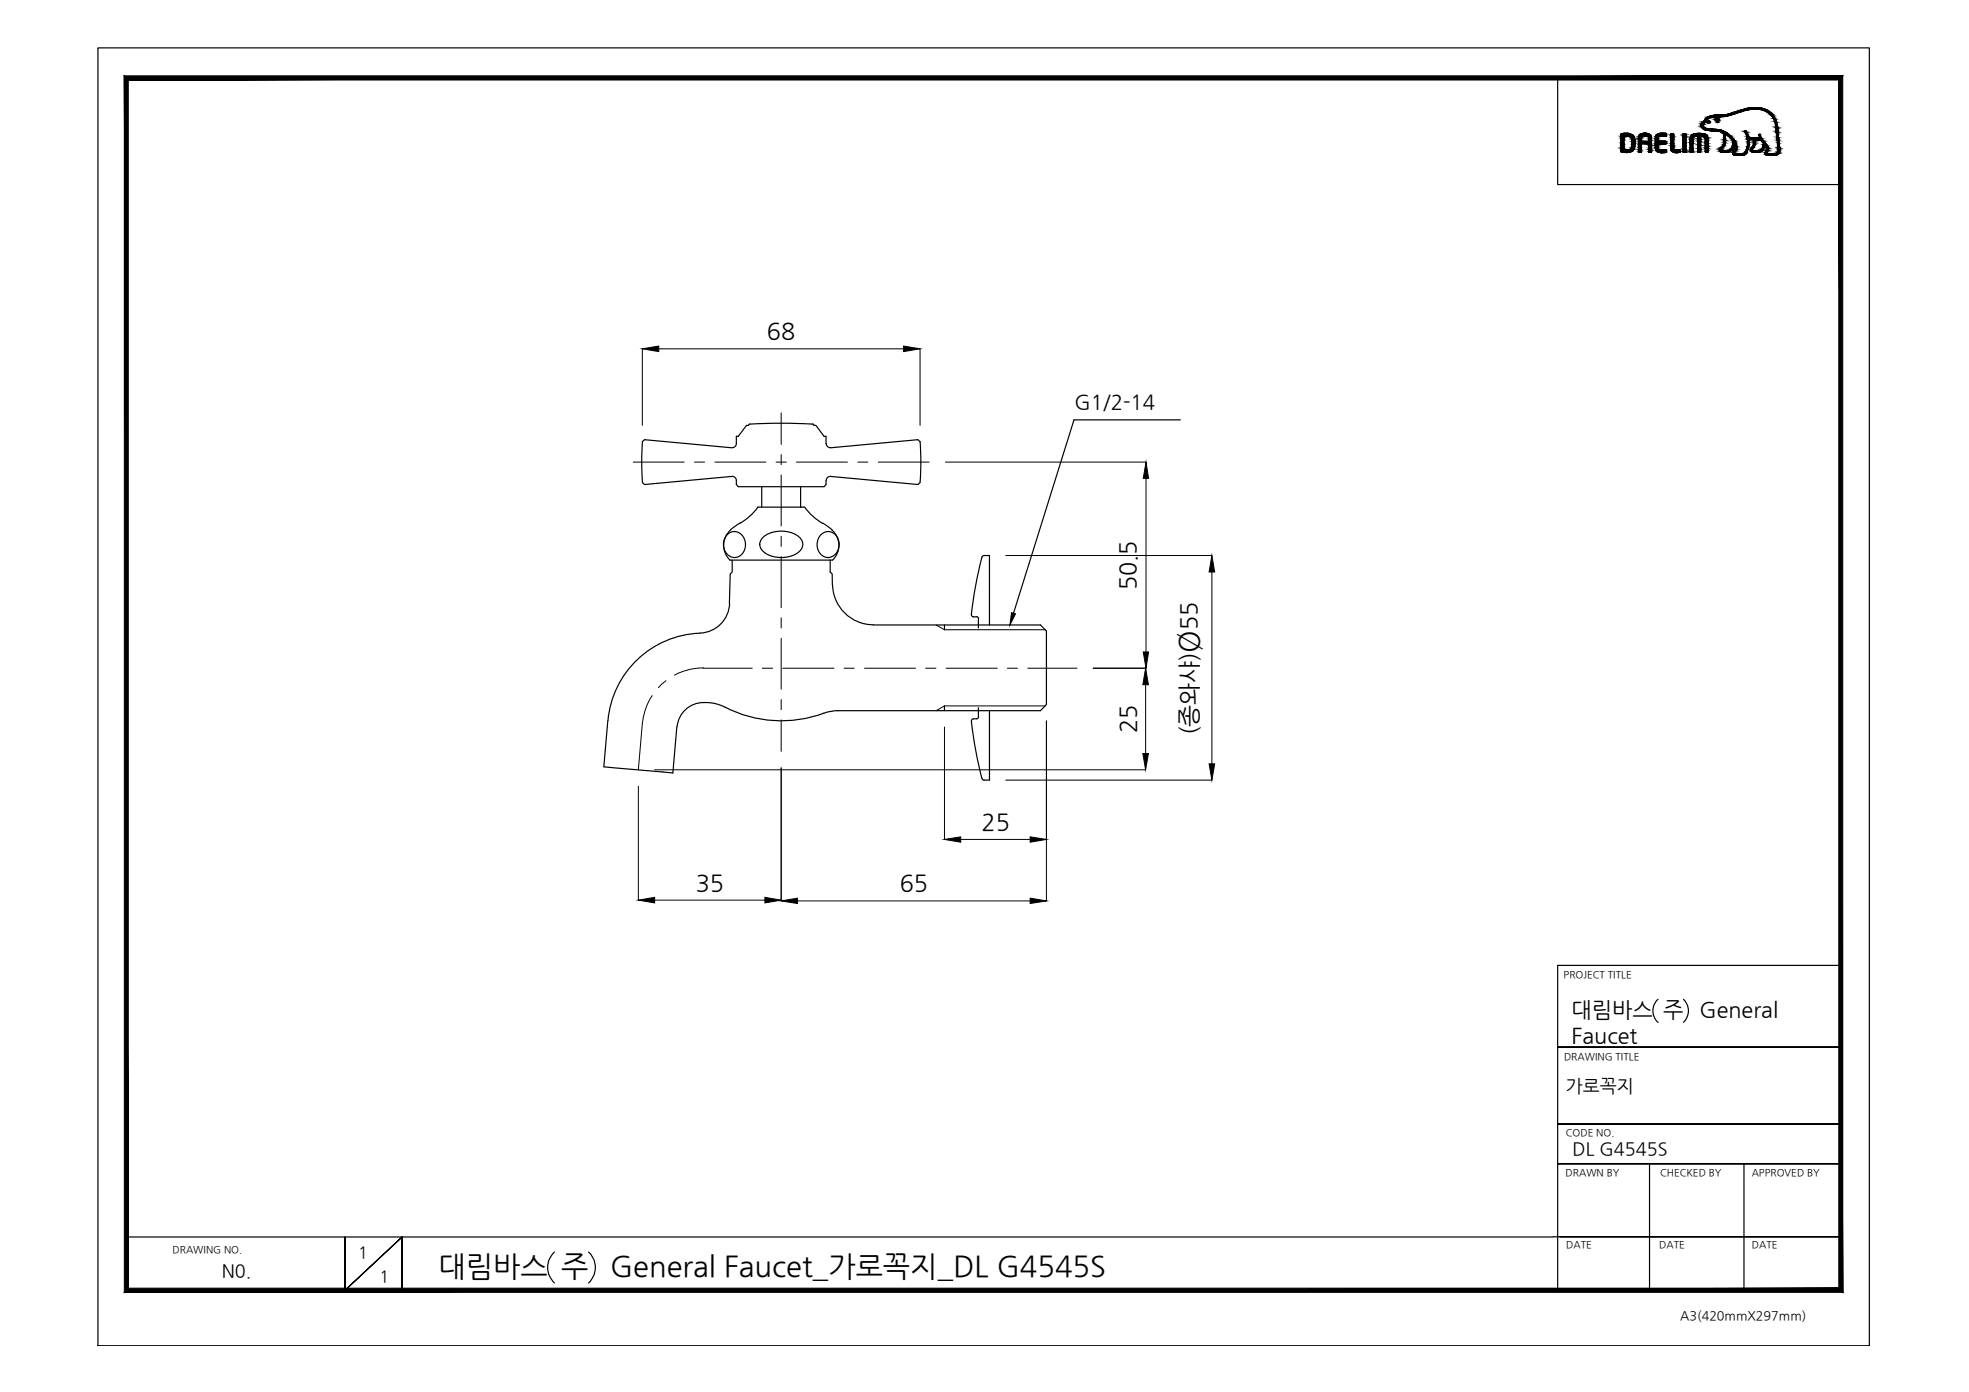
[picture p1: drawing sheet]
<svg xmlns="http://www.w3.org/2000/svg" width="420mm" height="297mm" viewBox="0 0 420 297" stroke-linecap="round" stroke-linejoin="round" font-family="sans-serif">
<defs><g id="words">
<g font-size="6.2">
<text x="255.8" y="139.2" transform="rotate(-90 255.8 139.2)">Ø</text>
<text x="93.6" y="272.3">대림바스 주</text>
<text x="130.2" y="272.3">General Faucet_가로꼭지_DL G4545S</text>
</g>
<g font-size="5">
<text x="163.6" y="72.4">68</text>
<text x="242.3" y="126" transform="rotate(-90 242.3 126)">50.5</text>
<text x="255.4" y="134.4" transform="rotate(-90 255.4 134.4)">55</text>
<text x="242.4" y="156.4" transform="rotate(-90 242.4 156.4)">25</text>
<text x="255.4" y="156.9" transform="rotate(-90 255.4 156.9)">(종와샤)</text>
<text x="209.5" y="177.1">25</text>
<text x="148.4" y="190">35</text>
<text x="192" y="190.2">65</text>
</g>
<g font-size="4.6">
<text x="335.4" y="217.1">대림바스 주</text>
<text x="362.6" y="217.1">General</text>
<text x="335.4" y="222.5">Faucet</text>
</g>
<text font-size="4.4" x="229.3" y="87.2">G1/2-14</text>
<g font-size="3.9">
<text x="334.1" y="233.1">가로꼭지</text>
<text x="335.6" y="246.4">DL G4545S</text>
<text x="47.3" y="272.4">N0.</text>
</g>
<g font-size="3.5">
<text x="76.4" y="268.5">1</text>
<text x="81" y="273.5">1</text>
</g>
<text font-size="2.7" x="358.5" y="281.6">A3(420mmX297mm)</text>
<g font-size="2.1">
<text x="333.7" y="208.6">PROJECT TITLE</text>
<text x="333.7" y="226.2">DRAWING TITLE</text>
<text x="334.1" y="242.4">CODE NO.</text>
<text x="334.1" y="251">DRAWN BY</text>
<text x="354.2" y="251">CHECKED BY</text>
<text x="373.8" y="251">APPROVED BY</text>
<text x="36.8" y="267.4">DRAWING NO.</text>
<text x="334.2" y="266.4">DATE</text>
<text x="354.1" y="266.4">DATE</text>
<text x="373.8" y="266.4">DATE</text>
</g>
</g></defs>
<!-- layer: 0 -->
<g fill="#000" stroke="#000" stroke-width=".21">
<path d="M137.1 74.4l3.5-.6v1.2zM192.8 73.8l3.5 .6-3.5 .6zM244.5 98.6l.6 3.5h-1.1zM244 139.1h1.1l-.6 3.5zM258.6 118.5l.6 3.6h-1.2zM244.5 142.6l.6 3.5h-1.2zM201.5 179.1l3.5-.5v1.1zM219.8 178.6l3.5 .5-3.5 .6zM243.9 160.8h1.2l-.6 3.5zM258 163h1.2l-.6 3.5zM136.2 192.1l3.5-.6v1.2zM163.2 191.5l3.5 .6-3.5 .6z"/>
<path d="M166.7 192.2l3.5-.5v1.1zM219.8 191.7l3.5 .5-3.5 .6z"/>
<path d="M27.4 274.9l-.9 .9 365.9-.9zM26.5 275.8l365.9-.9 .8 .9zM392.4 17.1v257.8l.8 .9zM393.2 16.2v259.6l-.8-258.7zM27.4 17.1h365l.8-.9zM26.5 16.2h366.7l-365.8 .9zM26.5 16.2l.9 258.7v-257.8zM26.5 16.2l.9 258.7-.9 .9z"/>
</g>
<g fill="none" stroke="#000" stroke-width=".25">
<path d="M20.9 10.2h378v277h-378zM332.4 16.6v22.8h60.4M368.5 32.5h.1M229.2 89.6h22.7M155.2 114.1a2.34 2.34 0 0 1 2.7-.3 2.34 2.34 0 0 1 1.2 2.3 2.32 2.32 0 0 1-1.4 2.6 2.32 2.32 0 0 1-2.8-.7 3.1 3.1 0 0 1 .3-3.9zM155.7 119.5h22M162.5 103.9h8.3M162.9 114.6a6.5 6.5 0 0 1 7.6 0 2.07 2.07 0 0 1-.5 3.5 6.2 6.2 0 0 1-7.5-.8 1.92 1.92 0 0 1 .4-2.7zM175.3 114a2.34 2.34 0 0 1 2.7-.2 2.34 2.34 0 0 1 1.1 2.5 2.32 2.32 0 0 1-1.5 2.5 2.32 2.32 0 0 1-2.8-.9 3.1 3.1 0 0 1 .5-3.9zM353.8 213.2a3.3 3.3 0 0 0 0 5M359.2 213.2a3.3 3.3 0 0 1 0 5M392.8 206h-60.4v69.7"/>
<path d="M332.4 223.4h60.4h-60.4M332.4 239.9h60.4h-60.4M332.4 248.3h60.4h-60.4M352 248.3v27M372.1 248.3v27M27 275.3h.1M27 264h304.4M73.6 264v11.4l12.2-11.4-12.2 11.4zM85.8 275.4v-11.4v11.4M118.3 267.2a4.5 4.5 0 0 0 0 6.6M125.6 267.2a4.5 4.5 0 0 1 0 6.6M331.4 263.9h61.4h-59.9"/>
<path d="M341 275.3h51.8"/>
</g>
<!-- layer: DWG -->
<g fill="none" stroke="#000" stroke-width=".25">
<path d="M137.1 94.2l.4-.4 18.8 1.7a.87 .87 0 0 0 .8-.8M137.1 94.2l-.2 3.9 .2 4.8M159.7 90.8h-.4l-1.7 2.3h-.5v1.6M160 90.5l6.7-.2 6.7 .2M160 90.5l-.2 .3M173.4 90.5l.3 .3M173.7 90.8h.4l1.7 2.3h.5v1.6M196.3 94.2l-.4-.4-18.7 1.7a.87 .87 0 0 1-.9-.8M196.3 94.2l.2 3.9-.1 3.9-.1 .9-.4 .5-18.7-1.7a.87 .87 0 0 0-.9 .8M229.2 89.6l-12.9 41.3M137.1 103l.4 .4 18.8-1.7a.87 .87 0 0 1 .8 .8v.9l.5 .5h4.9v4.3M155.9 113.1a4.3 4.3 0 0 0-.1 6.4"/>
<path d="M156.2 119.5v2.6l-.4 .4-.2 6.2a6.5 6.5 0 0 1-6.2 6.4M157.9 111.6l-2 1.5M161.7 108.2h10M161.7 108.2l-1.4 1.7-2.4 1.8M171.7 108.2l1.5 1.7 2.3 1.8M175.5 111.6l2 1.5M176.3 102.5v.9l-.5 .5h-5v4.3M177.2 119.5v2.6l.4 .4v2.4M177.5 113.1a4.3 4.3 0 0 1 .2 6.4M209.5 118.9l-1.2 5.5-1 6.7M209.6 118.9l.4-.4h1.1v14.9M149.4 135.1a20.5 20.5 0 0 0-19.7 18.7"/>
<path d="M177.7 124.8a8.7 8.7 0 0 0 8.7 8.5M186.3 133.4h35.7l1.3 1.3v15.6l-1.3 1.4h-43.2l-1.5 .1-1.5 .4M201.5 133.4v1M207.3 131.1l.3 .5a1.22 1.22 0 0 1 1.2 .2v2.2M129.7 153.8l-.9 9.8 14.8 1.3 .8-9.8M154.7 150.9a26.1 26.1 0 0 0 21.1 1.3M154.7 150.9a8.2 8.2 0 0 0-7.8 0 5.6 5.6 0 0 0-2.4 4.2M201.5 150.6v1.1M208.8 151v2.2l-.4 .2h-.8l-.3 .5M211.1 151.7v14.8h-1.1l-.4-.4-1.3-5.5-1-6.7"/>
</g>
<!-- layer: HIDDEN THIN -->
<path d="M199.8 133.4l1.7 1h21.5M223 150.6h-21.5l-1.7 1.1" fill="none" stroke="#000" stroke-width=".21"/>
<g fill="none" stroke="#000" stroke-width=".21">
<path d="M135.1 98.6h10.9M148.2 98.6h2.2M152.6 98.6h10.8M165.6 98.6h2.2M166.7 88.1v6.7M166.7 97v2.2M170 98.6h10.8M183 98.6h2.2M187.4 98.6h10.9M166.7 101.4v10.8M166.7 114.4v2.2M166.7 118.8v10.9"/>
<path d="M166.7 131.8v2.2M166.7 136.2v10.9M139.2 148.4a12.5 12.5 0 0 0-2.1 6l-.9 9.9M142.1 145.3l-1.6 1.4M150 142.6h10.5M150.1 142.5a13 13 0 0 0-6.2 1.6M162.7 142.6h2.2M166.7 149.3v2.1M166.7 153.6v6.7M167 142.6h11M180.1 142.6h2.2M184.5 142.6h10.9"/>
<path d="M197.5 142.6h2.2M201.9 142.6h10.9M215 142.6h2.1M219.3 142.6h10.5"/>
</g>
<!-- layer: DWG -->
<path d="M215.8 130.7l.9 .3-1.2 2.4z" fill="#000" stroke="#000" stroke-width=".21"/>
<!-- layer: 0 -->
<g fill="none" stroke="#000" stroke-width=".21">
<path d="M137.1 74.4v16.4M140.6 74.4h52.2M196.3 74.4v16.4M201.7 98.6h42.8M214.6 118.5h44M244.5 102.1v37M258.6 122.1v40.9M201.5 155.1v24M223.3 153.9v38.3M233.3 142.6h11.2M244.5 146.1v14.7M136.2 167.8v24.3"/>
<path d="M139.7 164.3h104.8M166.7 163.8v28.4M205 179.1h14.8M214.6 166.5h44M139.7 192.1h23.5M170.2 192.2h49.6"/>
</g>
<g fill="#000" stroke="#000" stroke-width=".21">
<path d="M345.9 32.4h2zM346.3 32.5h1.2zM346.5 28.5h.9zM347.2 32h1.4zM351.2 29h1.1zM353.7 32.4h1.9zM353.8 28.6h1.8zM354.4 28.5h.4zM354.4 32.6h.3zM354.7 29h.9zM356.6 28.5h.4zM357.4 32.6h.7z"/>
<path d="M359.2 28.5h.5zM362.3 28.5h.7zM362.3 32.5h.5zM363.5 29.2h.9zM363.6 25.9h.4zM364.2 27.8h3.2zM364.4 26.2h.2zM364.5 25.9h.3zM365.9 24.6h3.1zM366 25.5h.2zM366.3 26.1h.2zM366.4 26h.3z"/>
<path d="M366.5 24.6h2.6zM366.3 25.2h.2zM366.9 24.6h2.2zM372.4 27.9h.1zM373.4 23h2.3zM374.2 23h.8zM375.1 29.8h.5zM375.4 29.5h.5zM375.5 28.7h.1zM375.7 29.8h.4z"/>
<path d="M345.9 29h1.3zM345.9 29h1.3z"/>
<path d="M345.9 32h1.3zM345.9 32h1.3z"/>
<path d="M346.3 32.5h1.1zM346.5 32.5h.9z"/>
<path d="M345.9 29.1h.6zM345.9 29.1h.6z"/>
<path d="M345.9 29.1l.6 .2v-.2zM345.9 29.1l.6 .2h-.6z"/>
<path d="M345.9 29.3h.6zM345.9 29.3h.6z"/>
<path d="M345.9 29.3l.6 .3v-.3zM345.9 29.3l.6 .3h-.6z"/>
<path d="M345.9 29.6l.6 .3v-.3zM345.9 29.6l.6 .3h-.6z"/>
<path d="M345.9 29.9l.6 .1v-.1zM345.9 29.9l.6 .1h-.6z"/>
<path d="M345.9 30l.6 .5v-.5zM345.9 30l.6 .5h-.6z"/>
<path d="M345.9 30.5l.6 .3v-.3zM345.9 30.5l.6 .3h-.6z"/>
<path d="M345.9 30.8l.6 .4v-.4zM345.9 30.8l.6 .4h-.6zM345.9 31.2h.6zM345.9 31.2h.6z"/>
<path d="M345.9 31.2l.6 .4v-.4zM345.9 31.2l.6 .4h-.6z"/>
<path d="M345.9 31.6l.6 .1v-.1zM345.9 31.6l.6 .1h-.6z"/>
<path d="M345.9 31.7l.6 .1zM345.9 31.7l.6 .1z"/>
<path d="M345.9 31.8l.6 .2v-.2zM345.9 31.8l.6 .2h-.6zM345.9 32h.6zM345.9 32h.6z"/>
<path d="M345.9 32h.7zM345.9 32h.7z"/>
<path d="M345.9 32h.7zM345.9 32h.7z"/>
<path d="M345.9 32h1zM345.9 32h1z"/>
<path d="M345.9 29h1zM345.9 29h1.2z"/>
<path d="M345.9 29h1zM345.9 29l.6 .1zM345.9 29.1h.6zM345.9 29.1h.6z"/>
<path d="M345.9 32h1.1zM345.9 32h1.1z"/>
<path d="M345.9 29h1.2zM345.9 29h1.3z"/>
<path d="M347.2 29h1.4zM347.2 29h1.4z"/>
<path d="M345.9 32h1.3zM345.9 32h1.3z"/>
<path d="M346.5 28.5h1zM346.4 28.5h1.1z"/>
<path d="M346.4 28.5h1.2zM346.3 28.5h1.3z"/>
<path d="M346.3 28.5h1.4zM346.1 28.5h1.6z"/>
<path d="M346.3 32.5h1.3zM346.3 32.5h1.2z"/>
<path d="M346.1 28.5h1.8zM346 28.5h1.9z"/>
<path d="M346.1 32.5h1.6zM346.1 32.5h1.5z"/>
<path d="M346 28.5l1.9 .1zM346 28.5l1.9 .1z"/>
<path d="M345.9 28.6l2.3 .1-.3-.1zM345.9 28.6l2.3 .1h-2.3zM345.9 28.7h2.3zM345.9 28.7h2.3z"/>
<path d="M346 32.4h1.9zM346 32.4l1.7 .1z"/>
<path d="M345.9 28.7l2.4 .1zM345.9 28.7l2.4 .1z"/>
<path d="M345.9 32.3l2 .1 .3-.1zM345.9 32.3l2 .1h-2zM345.9 32.4h2z"/>
<path d="M345.9 28.8h2.5zM345.9 28.8h2.5z"/>
<path d="M345.9 32.3h2.4zM345.9 32.3h2.3zM345.9 32.3h2.3zM345.9 32.3h2.3z"/>
<path d="M345.9 28.8l2.5 .1zM345.9 28.8l2.5 .1z"/>
<path d="M345.9 28.9l2.7 .1-.2-.1zM345.9 28.9l2.7 .1h-2.7z"/>
<path d="M345.9 32.1l2.4 .2 .1-.2zM345.9 32.1l2.4 .2h-2.4z"/>
<path d="M347.2 29h1.4zM347.2 29h1.4z"/>
<path d="M347.2 29h1.4zM347.2 29h1.4z"/>
<path d="M347.4 29l1.2 .1zM347.4 29l1.2 .1z"/>
<path d="M347.3 32h1.3zM347.2 32h1.4zM347.2 32h1.4z"/>
<path d="M345.9 32l2.5 .1 .2-.1zM345.9 32l2.5 .1h-2.5zM345.9 32.1h2.5zM345.9 32.1h2.5z"/>
<path d="M347.6 31.9h1zM347.3 32h1.3z"/>
<path d="M347.8 29.1h.8zM347.8 29.1h.8z"/>
<path d="M347.8 29.1l.9 .2-.1-.2zM347.8 29.1l.9 .2z"/>
<path d="M347.7 31.9h.9zM347.6 31.9h1z"/>
<path d="M347.9 31.8h.8zM347.7 31.9h.9z"/>
<path d="M348 29.3l.8 .1-.1-.1zM348 29.3l.8 .1h-.7z"/>
<path d="M348.1 29.4l.7 .1zM348.1 29.4l.7 .1z"/>
<path d="M348.1 31.6h.7zM348.1 31.6h.7z"/>
<path d="M348.1 31.6l.6 .2 .1-.2zM348.1 31.6l.6 .2h-.8z"/>
<path d="M348.1 29.5l.8 .3-.1-.3zM348.1 29.5l.8 .3h-.7z"/>
<path d="M348.2 29.8l.7 .1zM348.2 29.8l.7 .1z"/>
<path d="M348.2 29.9l.7 .2v-.2zM348.2 29.9l.7 .2h-.7z"/>
<path d="M348.2 30.1l.7 .1zM348.2 30.1l.7 .1zM348.2 30.2h.7zM348.2 30.2h.7zM348.2 30.2h.7zM348.2 30.2h.7zM348.2 30.2h.7zM348.2 30.2h.7z"/>
<path d="M348.2 31.3l.6 .3 .1-.3zM348.2 31.3l.6 .3h-.7z"/>
<path d="M348.2 30.2h.7zM348.2 30.2h.7z"/>
<path d="M348.2 30.2l.7 .1zM348.2 30.2l.7 .1z"/>
<path d="M348.2 30.3l.7 .2v-.2zM348.2 30.3l.7 .2h-.7z"/>
<path d="M348.2 30.5l.7 .1v-.1zM348.2 30.5l.7 .1h-.7z"/>
<path d="M348.2 30.6l.7 .1v-.1zM348.2 30.6l.7 .1h-.7z"/>
<path d="M348.2 30.7l.7 .1zM348.2 30.7l.7 .1z"/>
<path d="M348.2 30.8h.7zM348.2 30.8h.7z"/>
<path d="M348.2 30.8l.7 .1zM348.2 30.8l.7 .1z"/>
<path d="M348.2 30.9l.7 .4v-.4zM348.2 30.9l.7 .4h-.7zM348.2 31.3h.7zM348.2 31.3h.7z"/>
<path d="M349.6 29.6h.7zM349.6 29.6h.7zM349.6 29.6h.7zM349.6 29.6h.7z"/>
<path d="M349.8 32.5h.3zM349.8 32.5h.3z"/>
<path d="M349.7 32.5h.5zM349.7 32.5h.4z"/>
<path d="M349.7 32.5h.5zM349.7 32.5h.5z"/>
<path d="M349.6 29.5l.7 .1zM349.6 29.5l.7 .1zM349.6 29.6h.7zM349.6 29.6h.7z"/>
<path d="M349.6 29.6h.7zM349.6 29.6h.7zM349.6 29.6h.7zM349.6 29.6h.7z"/>
<path d="M349.6 29.6l.7 .3v-.3zM349.6 29.6l.7 .3h-.7zM349.6 29.9h.7zM349.6 29.9h.7z"/>
<path d="M349.6 29.9l.7 .2v-.2zM349.6 29.9l.7 .2h-.7z"/>
<path d="M349.6 30.1l.7 .1zM349.6 30.1l.7 .1z"/>
<path d="M349.6 30.7l.7 .1zM349.6 30.7l.7 .1z"/>
<path d="M349.6 30.8l.7 .1v-.1zM349.6 30.8l.7 .1h-.7z"/>
<path d="M349.6 30.9l.7 .5v-.5zM349.6 30.9l.7 .5h-.7z"/>
<path d="M349.6 31.4l.7 .1zM349.6 31.4l.7 .1z"/>
<path d="M349.6 31.5l.7 .3v-.3zM349.6 31.5l.7 .3h-.7z"/>
<path d="M349.6 31.8l.7 .1zM349.6 31.8l.7 .1z"/>
<path d="M349.6 31.9l.7 .2v-.2zM349.6 31.9l.7 .2h-.7zM349.6 32.1h.7zM349.6 32.1h.7z"/>
<path d="M349.6 32.1l.7 .2v-.2zM349.6 32.1l.7 .2h-.7z"/>
<path d="M349.6 32.3h.7zM349.6 32.3h.7z"/>
<path d="M349.6 32.3l.7 .1zM349.6 32.3l.7 .1zM349.6 32.4h.7zM349.6 32.4h.7zM349.6 32.4h.7zM349.6 32.4h.7z"/>
<path d="M349.6 32.4h.7zM349.6 32.4h.7z"/>
<path d="M349.7 32.4h.6zM349.7 32.4l.5 .1z"/>
<path d="M349.7 29.3l.6 .2v-.2zM349.7 29.3l.6 .2h-.7zM349.6 29.5h.7zM349.6 29.5h.7z"/>
<path d="M349.7 29.1l.6 .2 .1-.2zM349.7 29.1l.6 .2h-.6z"/>
<path d="M349.7 29.1h.8zM349.7 29.1h.8z"/>
<path d="M349.7 29.1h.8zM349.7 29.1h.7z"/>
<path d="M349.7 29h.9zM349.7 29h1.1z"/>
<path d="M349.7 29h.9zM349.7 29l.8 .1z"/>
<path d="M350.8 28.5h.4zM350.8 28.5h.4z"/>
<path d="M350.8 28.5h.4zM350.8 28.5h.4z"/>
<path d="M350.8 28.5h.6zM350.6 28.5h.8z"/>
<path d="M350.6 28.5h.8zM350.6 28.5h.8z"/>
<path d="M350.6 28.5h1zM350.4 28.5h1.2z"/>
<path d="M350.4 28.5h1.3zM350.4 28.5h1.3z"/>
<path d="M350.4 28.5h1.4zM350.2 28.5h1.6z"/>
<path d="M350.2 28.5l1.8 .2-.2-.2zM350 28.7l.2-.2 1.8 .2z"/>
<path d="M351.8 29.6h.6zM351.8 29.6h.6z"/>
<path d="M350 28.7l2.1 .1zM349.9 28.8h2.2z"/>
<path d="M349.9 28.8l2.4 .1-.2-.1zM349.9 28.8l2.4 .1h-2.5z"/>
<path d="M349.8 28.9l2.5 .1zM349.8 28.9l2.5 .1z"/>
<path d="M351.2 29h1.1zM351.2 29h1.1zM351.2 29h1.1z"/>
<path d="M351.3 29l1 .1zM351.3 29l1 .1z"/>
<path d="M351.5 29.1h.8zM351.5 29.1h.8z"/>
<path d="M351.6 29.1l.8 .2-.1-.2zM351.6 29.1l.8 .2h-.7z"/>
<path d="M351.9 32.5h.4zM351.9 32.5h.3z"/>
<path d="M351.7 29.3h.7zM351.7 29.3h.7z"/>
<path d="M351.7 29.3l.7 .1v-.1zM351.7 29.3l.7 .1h-.6z"/>
<path d="M351.8 29.4l.6 .2v-.2zM351.8 29.4l.6 .2h-.6zM351.8 29.6h.6zM351.8 29.6h.6z"/>
<path d="M351.8 29.6h.6zM351.8 29.6h.6z"/>
<path d="M351.8 29.6l.6 .1zM351.8 29.6l.6 .1zM351.8 29.7h.6zM351.8 29.7h.6z"/>
<path d="M351.8 29.7l.6 .2v-.2zM351.8 29.7l.6 .2h-.6z"/>
<path d="M351.8 29.9h.6zM351.8 29.9h.6z"/>
<path d="M351.8 29.9l.6 .2v-.2zM351.8 29.9l.6 .2h-.6z"/>
<path d="M351.8 30.1l.6 .1zM351.8 30.1l.6 .1z"/>
<path d="M349.6 30.2h2.8zM349.6 30.2h2.8z"/>
<path d="M349.6 30.2h2.8zM349.6 30.2h2.8z"/>
<path d="M349.6 30.2l2.8 .4v-.4zM349.6 30.2l2.8 .4h-2.8z"/>
<path d="M349.6 30.6l2.8 .1v-.1zM349.6 30.6l2.8 .1h-2.8z"/>
<path d="M351.8 30.7h.6zM351.8 30.7h.6z"/>
<path d="M351.8 30.7l.6 .2v-.2zM351.8 30.7l.6 .2h-.6z"/>
<path d="M351.8 30.9l.6 .2v-.2zM351.8 30.9l.6 .2h-.6z"/>
<path d="M351.8 31.1h.6zM351.8 31.1h.6z"/>
<path d="M351.8 31.1l.6 .5v-.5zM351.8 31.1l.6 .5h-.6z"/>
<path d="M351.8 31.6h.6zM351.8 31.6h.6z"/>
<path d="M351.8 31.6l.6 .3v-.3zM351.8 31.6l.6 .3h-.6z"/>
<path d="M351.8 31.9l.6 .2v-.2zM351.8 31.9l.6 .2h-.6z"/>
<path d="M351.8 32.1l.6 .1zM351.8 32.1l.6 .1z"/>
<path d="M351.8 32.2l.6 .1zM351.8 32.2l.6 .1z"/>
<path d="M351.8 32.3l.6 .1zM351.8 32.3l.6 .1zM351.8 32.4h.6zM351.8 32.4h.6z"/>
<path d="M351.8 32.4h.6zM351.8 32.4h.6zM351.8 32.4h.6zM351.8 32.4h.6z"/>
<path d="M351.8 32.4h.6zM351.8 32.4l.5 .1zM351.9 32.5h.4zM351.9 32.5h.4z"/>
<path d="M353.3 29h1.1zM353.3 29h1.1z"/>
<path d="M353.3 29.4l.6 .1zM353.3 29.4l.6 .1zM353.2 29.5h.7zM353.2 29.5h.7z"/>
<path d="M353.2 29.5h.7zM353.2 29.5h.7zM353.2 29.5h.7zM353.2 29.5h.7z"/>
<path d="M353.2 29.5l.7 .1zM353.2 29.5l.7 .1z"/>
<path d="M353.2 29.6h.7zM353.2 29.6h.7z"/>
<path d="M353.2 29.6l.7 .3v-.3zM353.2 29.6l.7 .3h-.7z"/>
<path d="M353.2 29.9l.7 .1v-.1zM353.2 29.9l.7 .1h-.7z"/>
<path d="M353.2 30l.7 .1v-.1zM353.2 30l.7 .1h-.7z"/>
<path d="M353.2 30.1l.7 .1zM353.2 30.1l.7 .1z"/>
<path d="M353.2 30.7h.7zM353.2 30.7h.7z"/>
<path d="M353.2 30.7l.7 .3v-.3zM353.2 30.7l.7 .3h-.7z"/>
<path d="M353.2 31l.7 .1v-.1zM353.2 31l.7 .1h-.7z"/>
<path d="M353.2 31.1l.7 .2v-.2zM353.2 31.1l.7 .2h-.7z"/>
<path d="M353.2 31.3l.7 .1zM353.2 31.3l.7 .1z"/>
<path d="M353.2 31.4l.7 .1zM353.2 31.4l.7 .1z"/>
<path d="M353.2 31.5h.7zM353.2 31.5h.7zM353.2 31.5h.7zM353.2 31.5h.7z"/>
<path d="M353.2 31.5l.7 .1v-.1zM353.2 31.5l.7 .1h-.6z"/>
<path d="M353.3 31.6l.6 .2v-.2zM353.3 31.6l.6 .2h-.6z"/>
<path d="M353.3 29.2l.6 .2v-.2zM353.3 29.2l.6 .2h-.6z"/>
<path d="M353.3 31.8h.6zM353.3 31.8h.6z"/>
<path d="M353.3 31.8l.7 .1zM353.3 31.8l.7 .1z"/>
<path d="M353.3 29.1h.7zM353.3 29.1l.6 .1zM353.3 29.2h.6zM353.3 29.2h.6z"/>
<path d="M354 32.5h1.6zM354 32.5h1.6zM354 32.5h1.6zM354 32.5h1.6z"/>
<path d="M353.3 31.9l.8 .1zM353.3 31.9l.8 .1z"/>
<path d="M354 32.5h1.6zM354.1 32.5h1.5zM354.1 32.5h1.5z"/>
<path d="M353.3 29.1h.8zM353.3 29.1h.7z"/>
<path d="M353.3 29h1zM353.3 29h1.1z"/>
<path d="M353.3 29h1zM353.3 29l.8 .1z"/>
<path d="M353.3 32h1.1zM353.3 32h1.1z"/>
<path d="M354.4 32.6h.2zM354.5 32.6h.1z"/>
<path d="M353.3 32h1.1zM353.3 32h1.1z"/>
<path d="M353.3 32h1.2zM353.3 32h1.2z"/>
<path d="M354.4 28.5h.8zM354.3 28.5h.9z"/>
<path d="M354.4 32.6h.4zM354.4 32.6h.3z"/>
<path d="M354.9 29h.7zM355.5 29h.1zM354.9 29h.7z"/>
<path d="M354.3 28.5h1.2zM354.1 28.5h1.4z"/>
<path d="M354.3 32.6h.9zM354.3 32.6h.5z"/>
<path d="M353.2 30.7h2.2zM353.2 30.7h2.3z"/>
<path d="M353.2 30.2h2.3zM353.2 30.2h2.3z"/>
<path d="M353.2 30.7h2.3zM353.2 30.7h2.3z"/>
<path d="M354.1 28.5h1.4zM354.1 28.5h1.4z"/>
<path d="M353.2 30.2h2.3zM353.2 30.2h2.3z"/>
<path d="M353.2 30.2h2.4zM353.2 30.2h2.4z"/>
<path d="M354.2 32.5h1.3zM354.2 32.5l1 .1z"/>
<path d="M354.1 28.5h1.5zM354 28.5h1.6z"/>
<path d="M354.1 32.5h1.4zM354.1 32.5h1.4z"/>
<path d="M353.2 30.2l2.4 .1zM353.2 30.2l2.4 .1z"/>
<path d="M353.2 30.7h2.4zM353.2 30.7h2.3z"/>
<path d="M354 28.5h1.6zM354 28.5h1.6z"/>
<path d="M354 28.5h1.6zM353.9 28.5h1.7z"/>
<path d="M353.9 28.5l1.7 .1zM353.8 28.6h1.8zM353.7 28.6h1.9z"/>
<path d="M353.7 28.6l1.9 .1v-.1zM353.5 28.7l.2-.1 1.9 .1z"/>
<path d="M353.5 28.7l2.1 .1v-.1zM353.5 28.7l2.1 .1h-2.2z"/>
<path d="M353.4 28.8l2.2 .1zM353.4 28.8l2.2 .1h-2.3z"/>
<path d="M353.3 28.9l2.3 .1zM353.3 28.9l2.3 .1z"/>
<path d="M353.3 29h2.3zM353.3 29h2.3zM353.3 29h2.3zM353.3 29h2.3z"/>
<path d="M354.4 29h1.2zM354.4 29h1.2z"/>
<path d="M354.5 29h1.1zM354.5 29h1.1zM354.7 29h.9z"/>
<path d="M353.2 30.3l2.4 .1zM353.2 30.3l2.4 .1z"/>
<path d="M353.2 30.4l2.4 .1v-.1zM353.2 30.4l2.4 .1h-2.4z"/>
<path d="M353.2 30.5l2.4 .1zM353.2 30.5l2.4 .1z"/>
<path d="M353.2 30.6h2.4zM353.2 30.6l2.4 .1z"/>
<path d="M353.3 32h2.3zM353.3 32h2.3z"/>
<path d="M353.3 32l2.3 .1zM353.3 32l2.3 .1z"/>
<path d="M353.3 32.1l2.3 .1v-.1zM353.3 32.1l2.3 .1h-2.2z"/>
<path d="M353.4 32.2l2.2 .1zM353.4 32.2l2.2 .1z"/>
<path d="M353.5 32.3l2.1 .1v-.1zM353.5 32.3l2.1 .1h-1.9zM353.7 32.4h1.9z"/>
<path d="M353.8 32.4l1.8 .1zM353.8 32.4l1.8 .1zM354 32.5h1.6z"/>
<path d="M354.1 32.5h1.5zM354.1 32.5h1.4z"/>
<path d="M356.7 28.5h.3zM356.6 28.5h.4zM356.6 28.5h.4z"/>
<path d="M356.6 28.5l.5 .1zM356.6 28.5l.5 .1z"/>
<path d="M356.5 28.6h.6zM356.5 28.6h.6z"/>
<path d="M356.5 28.6l.6 .1zM356.5 28.6l.6 .1z"/>
<path d="M356.5 28.7h.7zM356.5 28.7h.7z"/>
<path d="M356.5 28.7l.7 .1zM356.5 28.7l.7 .1z"/>
<path d="M356.5 28.8h.7zM356.5 28.8h.7z"/>
<path d="M356.5 28.8l.7 .2v-.2zM356.5 28.8l.7 .2h-.7z"/>
<path d="M356.5 29l.7 .1zM356.5 29l.7 .1z"/>
<path d="M356.5 29.1l.7 .3v-.3zM356.5 29.1l.7 .3h-.7z"/>
<path d="M356.5 29.4h.7zM356.5 29.4h.7z"/>
<path d="M356.5 29.4l.7 .4v-.4zM356.5 29.4l.7 .4h-.7z"/>
<path d="M356.5 29.8l.7 .1zM356.5 29.8l.7 .1z"/>
<path d="M356.5 29.9l.7 .7v-.7zM356.5 29.9l.7 .7h-.7z"/>
<path d="M356.5 30.6l.7 .1zM356.5 30.6l.7 .1z"/>
<path d="M356.5 30.7l.7 .3v-.3zM356.5 30.7l.7 .3h-.7z"/>
<path d="M356.5 31l.7 .1zM356.5 31l.7 .1z"/>
<path d="M356.5 31.1l.7 .2v-.2zM356.5 31.1l.7 .2h-.7z"/>
<path d="M356.5 31.3l.7 .1zM356.5 31.3l.7 .1z"/>
<path d="M356.5 31.4l.7 .1zM356.5 31.4l.7 .1z"/>
<path d="M356.5 31.5h.7zM356.5 31.5h.7zM356.5 31.5h.7zM356.5 31.5h.7z"/>
<path d="M356.5 31.5l.7 .1zM356.5 31.5l.7 .1z"/>
<path d="M356.5 31.6h.7zM356.5 31.6h.7zM356.5 31.6h.7zM356.5 31.6h.7z"/>
<path d="M356.5 31.6l.7 .1v-.1zM356.5 31.6l.7 .1h-.7z"/>
<path d="M356.5 31.7l.7 .1v-.1zM356.5 31.7l.7 .1h-.7zM356.5 31.8h.7zM356.5 31.8h.7z"/>
<path d="M356.5 31.8l.8 .1zM356.5 31.8l.8 .1z"/>
<path d="M356.6 31.9l.9 .1zM356.6 31.9l.9 .1z"/>
<path d="M357.4 32.6h.5zM357.7 32.6h.2z"/>
<path d="M356.6 32h1zM356.6 32h1z"/>
<path d="M356.6 32h1.1zM356.6 32h1.1z"/>
<path d="M357.4 32.5h.8zM357.4 32.5l.7 .1z"/>
<path d="M357.3 32.5h1zM357.3 32.5h.9z"/>
<path d="M357.2 32.5h1.2zM357.2 32.5h1.1z"/>
<path d="M357.2 32.5h1.3zM357.2 32.5h1.3z"/>
<path d="M357.2 32.5h1.3zM357.2 32.5h1.2z"/>
<path d="M356.6 32h1.9zM356.6 32h1.9z"/>
<path d="M356.6 32l1.9 .1zM356.6 32l1.9 .1z"/>
<path d="M356.6 32.1h1.9zM356.6 32.1h1.9z"/>
<path d="M356.6 32.1l1.9 .1zM356.6 32.1l1.9 .1z"/>
<path d="M356.7 32.2l1.8 .1v-.1zM356.7 32.2l1.8 .1h-1.7z"/>
<path d="M356.8 32.3l1.7 .1zM356.8 32.3l1.7 .1z"/>
<path d="M356.9 32.4l1.6 .1v-.1zM356.9 32.4l1.6 .1h-1.4zM357.1 32.5h1.4zM357.1 32.5h1.4z"/>
<path d="M357.1 32.5h1.4zM357.1 32.5h1.4z"/>
<path d="M359.3 28.5h.4zM359.2 28.5h.5zM359.1 28.5h.6z"/>
<path d="M359.1 28.5l.7 .2-.1-.2zM359.1 28.5l.7 .2h-.7z"/>
<path d="M359.2 32.5h.5zM359.2 32.5h.4z"/>
<path d="M359.1 28.7h.7zM359.1 28.7h.7zM359.1 28.7h.7zM359.1 28.7h.7z"/>
<path d="M359.1 28.7l.7 .1zM359.1 28.7l.7 .1zM359.1 28.8h.7zM359.1 28.8h.7z"/>
<path d="M359.1 28.8l.7 .2v-.2zM359.1 28.8l.7 .2h-.7zM359.1 29h.7zM359.1 29h.7z"/>
<path d="M359.1 29l.7 .2v-.2zM359.1 29l.7 .2h-.7zM359.1 29.2h.7zM359.1 29.2h.7z"/>
<path d="M359.1 29.2l.7 .6v-.6zM359.1 29.2l.7 .6h-.7zM359.1 29.8h.7zM359.1 29.8h.7z"/>
<path d="M359.1 29.8l.7 .7v-.7zM359.1 29.8l.7 .7h-.7zM359.1 30.5h.7zM359.1 30.5h.7z"/>
<path d="M359.1 30.5l.7 .7v-.7zM359.1 30.5l.7 .7h-.7zM359.1 31.2h.7zM359.1 31.2h.7z"/>
<path d="M359.1 31.2l.7 .6v-.6zM359.1 31.2l.7 .6h-.7zM359.1 31.8h.7zM359.1 31.8h.7z"/>
<path d="M359.1 31.8l.7 .2v-.2zM359.1 31.8l.7 .2h-.7zM359.1 32h.7zM359.1 32h.7z"/>
<path d="M359.1 32l.7 .2v-.2zM359.1 32l.7 .2h-.7zM359.1 32.2h.7zM359.1 32.2h.7z"/>
<path d="M359.1 32.2l.7 .1v-.1zM359.1 32.2l.7 .1h-.7zM359.1 32.3h.7zM359.1 32.3h.7z"/>
<path d="M359.1 32.3l.7 .1zM359.1 32.3l.7 .1z"/>
<path d="M359.1 32.4l.6 .1 .1-.1zM359.1 32.4l.6 .1zM359.2 32.5h.5zM359.2 32.5h.5z"/>
<path d="M360.6 30.2h.7zM360.6 30.2h.7z"/>
<path d="M360.8 32.5h.3zM360.8 32.5h.2z"/>
<path d="M360.6 29.7l.7 .1zM360.6 29.7l.7 .1z"/>
<path d="M360.6 29.8l.7 .3v-.3zM360.6 29.8l.7 .3h-.7z"/>
<path d="M360.6 30.1h.7zM360.6 30.1h.7z"/>
<path d="M360.6 30.1l.7 .1zM360.6 30.1l.7 .1z"/>
<path d="M360.6 30.2h.7zM360.6 30.2h.7z"/>
<path d="M360.6 30.2l.7 .1zM360.6 30.2l.7 .1z"/>
<path d="M360.6 30.3l.7 .1v-.1zM360.6 30.3l.7 .1h-.7z"/>
<path d="M360.6 30.4l.7 .1zM360.6 30.4l.7 .1z"/>
<path d="M360.6 30.5l.7 .1v-.1zM360.6 30.5l.7 .1h-.7z"/>
<path d="M360.6 30.6l.7 .1zM360.6 30.6l.7 .1z"/>
<path d="M360.6 30.7l.7 .9v-.9zM360.6 30.7l.7 .9h-.7zM360.6 31.6h.7zM360.6 31.6h.7z"/>
<path d="M360.6 31.6l.7 .5v-.5zM360.6 31.6l.7 .5h-.7zM360.6 32.1h.7zM360.6 32.1h.7z"/>
<path d="M360.6 32.1l.7 .1v-.1zM360.6 32.1l.7 .1h-.7zM360.6 32.2h.7zM360.6 32.2h.7z"/>
<path d="M360.6 32.2l.7 .1zM360.6 32.2l.7 .1zM360.6 32.3h.7zM360.6 32.3h.7z"/>
<path d="M360.6 32.3l.7 .1zM360.6 32.3l.7 .1zM360.6 32.4h.7zM360.6 32.4h.7z"/>
<path d="M360.6 32.4l.5 .1 .2-.1zM360.6 32.4l.5 .1zM360.8 32.5h.3zM360.8 32.5h.3z"/>
<path d="M360.7 29.5l.6 .2v-.2zM360.7 29.5l.6 .2h-.7z"/>
<path d="M360.7 29.4h.6zM360.7 29.4l.6 .1z"/>
<path d="M360.7 29.3l.6 .1 .1-.1zM360.7 29.3l.6 .1h-.6z"/>
<path d="M360.8 29.1l.6 .2 .2-.2zM360.8 29.1l.6 .2h-.7z"/>
<path d="M360.8 29.1h1zM360.8 29.1h1z"/>
<path d="M360.8 29.1h1zM360.8 29.1h.8z"/>
<path d="M360.8 29.1h1.3zM360.8 29.1h1.4z"/>
<path d="M360.8 29.1h1.3zM360.8 29.1h1z"/>
<path d="M362.3 29.1h.6zM362.3 29.1h.6z"/>
<path d="M362.4 32.5h.4zM362.4 32.5h.3z"/>
<path d="M362.3 32.4h.6zM362.3 32.4h.6z"/>
<path d="M362.3 32.4h.6zM362.3 32.4h.6z"/>
<path d="M362.3 32.4h.6zM362.3 32.4l.5 .1zM362.3 32.5h.5z"/>
<path d="M362.3 29.1h.6zM362.3 29.1h.6z"/>
<path d="M362.3 29.1h.6zM362.3 29.1h.6z"/>
<path d="M362.3 29.1l.6 .2v-.2zM362.3 29.1l.6 .2h-.6z"/>
<path d="M362.3 29.3l.6 .1zM362.3 29.3l.6 .1z"/>
<path d="M362.3 29.4l.6 .1v-.1zM362.3 29.4l.6 .1h-.6z"/>
<path d="M362.3 29.5l.6 .1v-.1zM362.3 29.5l.6 .1h-.6z"/>
<path d="M362.3 29.6l.6 .2v-.2zM362.3 29.6l.6 .2h-.6z"/>
<path d="M362.3 29.8l.6 .3v-.3zM362.3 29.8l.6 .3h-.6z"/>
<path d="M362.3 30.1l.6 .2v-.2zM362.3 30.1l.6 .2h-.6z"/>
<path d="M362.3 30.3l.6 .6v-.6zM362.3 30.3l.6 .6h-.6z"/>
<path d="M362.3 30.9l.6 .1v-.1zM362.3 30.9l.6 .1h-.6z"/>
<path d="M362.3 31l.6 .6v-.6zM362.3 31l.6 .6h-.6z"/>
<path d="M362.3 31.6l.6 .1v-.1zM362.3 31.6l.6 .1h-.6z"/>
<path d="M362.3 31.7l.6 .2v-.2zM362.3 31.7l.6 .2h-.6z"/>
<path d="M362.3 31.9l.6 .1v-.1zM362.3 31.9l.6 .1h-.6z"/>
<path d="M362.3 32l.6 .1v-.1zM362.3 32l.6 .1h-.6z"/>
<path d="M362.3 32.1l.6 .1zM362.3 32.1l.6 .1z"/>
<path d="M362.3 32.2l.6 .1zM362.3 32.2l.6 .1z"/>
<path d="M362.3 32.3h.6zM362.3 32.3h.6z"/>
<path d="M362.3 32.3l.6 .1zM362.3 32.3l.6 .1z"/>
<path d="M362.3 28.5h1zM361.8 28.5h1.5z"/>
<path d="M363 26.6h.4zM363 26.6h.4z"/>
<path d="M361.8 28.5h1.7zM361.7 28.5h1.8z"/>
<path d="M363 26.7l.4 .1zM363 26.8h.4z"/>
<path d="M363 26.8l.4 .1v-.1zM363 26.8l.4 .1h-.4z"/>
<path d="M363 26.9h.4zM363 26.9h.4z"/>
<path d="M363 26.9l.4 .1zM363 26.9l.4 .1z"/>
<path d="M363 26.6l.4 .1v-.1zM363 26.6l.4 .1h-.4z"/>
<path d="M363 27l.5 .1zM363 27l.5 .1h-.4z"/>
<path d="M363.1 26.5h.4zM363.1 26.5l.3 .1h-.4z"/>
<path d="M363.1 27.1h.4zM363.1 27.1h.4z"/>
<path d="M361.7 28.5l2.1 .1zM361.3 28.6h2.5z"/>
<path d="M363.1 27.1l.6 .2zM363.1 27.1l.6 .2z"/>
<path d="M363.2 26.4h.4zM363.2 26.4l.3 .1z"/>
<path d="M363.2 26.2l.4 .2 .1-.2zM363.2 26.2l.4 .2h-.4z"/>
<path d="M363.2 27.3h.6zM363.2 27.3h.6z"/>
<path d="M363.3 26.2h.5zM363.3 26.2h.4z"/>
<path d="M363.2 27.3l.8 .1zM363.2 27.3l.8 .1zM363.3 27.4h.7zM363.3 27.4h.7z"/>
<path d="M361.3 28.6h2.6zM361.3 28.6h2.6z"/>
<path d="M363.4 26.1h.4zM363.3 26.2h.5z"/>
<path d="M363.9 32.3h.6zM363.9 32.3h.6z"/>
<path d="M363.9 32.4h.6zM363.9 32.4h.6zM363.9 32.4h.6zM363.9 32.4h.6z"/>
<path d="M363.5 26h.4zM363.5 26h.4z"/>
<path d="M363.5 26h.4zM363.5 26l.3 .1h-.4z"/>
<path d="M361.3 28.6l2.8 .2-.2-.2zM361 28.8l.3-.2 2.8 .2z"/>
<path d="M363.5 25.9h.5zM363.5 25.9h.5zM363.5 25.9h.5zM363.5 25.9h.5zM363.5 25.9h.5zM363.5 25.9h.5z"/>
<path d="M363.5 25.9h.5zM363.5 25.9l.4 .1zM363.5 26h.4zM363.5 26h.4z"/>
<path d="M363.6 25.8h.4zM363.6 25.8l.4 .1zM363.5 25.9h.5z"/>
<path d="M363.3 27.4l1 .1zM363.3 27.4l1 .1z"/>
<path d="M363.7 25.7l.4 .1zM363.7 25.7l.4 .1zM363.7 25.8h.4zM363.7 25.8h.4zM363.7 25.8h.4zM363.7 25.8h.4z"/>
<path d="M363.7 25.8h.4zM363.6 25.8h.5zM363.6 25.8h.5zM363.6 25.8h.5z"/>
<path d="M363.6 25.8h.5zM363.6 25.8h.4z"/>
<path d="M363.7 25.7h.4zM363.7 25.7h.4z"/>
<path d="M363.7 25.7h.4zM363.7 25.7h.4z"/>
<path d="M361 28.8h3.2zM361 28.8h3.2z"/>
<path d="M361 28.8l3.3 .3-.1-.3zM361 28.8l3.3 .3h-3.5z"/>
<path d="M363.4 27.5h.9zM363.4 27.5h.9z"/>
<path d="M362.2 29.1h2.1zM362.2 29.1h2.1z"/>
<path d="M362.2 29.1h2.1zM362.2 29.1h2.1zM362.3 29.1h2zM362.3 29.1h2z"/>
<path d="M362.9 29.1h1.4zM362.9 29.1h1.4z"/>
<path d="M363 29.1h1.3zM363 29.1h1.3z"/>
<path d="M363.2 29.1h1.1zM363.2 29.1h1.1z"/>
<path d="M363.4 29.1l1 .1zM363.4 29.1l1 .1zM363.5 29.2h.9z"/>
<path d="M363.9 25.4l.2 .3 .3-.3zM363.9 25.4l.2 .3h-.4z"/>
<path d="M363.5 27.5h.9zM363.5 27.5h.9z"/>
<path d="M363.6 29.2l.8 .2v-.2zM363.6 29.2l.8 .2h-.6z"/>
<path d="M363.5 27.5h.9zM363.5 27.5h.9z"/>
<path d="M363.5 27.5h1zM363.5 27.5h1z"/>
<path d="M363.8 29.4l.7 .2-.1-.2zM363.8 29.4l.7 .2h-.7z"/>
<path d="M364 32.5h.4zM364 32.5h.3z"/>
<path d="M364.5 26.3h.1zM364.5 26.3h.1z"/>
<path d="M363.8 29.6h.7zM363.8 29.6h.7z"/>
<path d="M363.9 32.4h.6zM363.9 32.4l.5 .1z"/>
<path d="M363.5 27.5h1.2zM363.5 27.5h1.2z"/>
<path d="M363.8 29.6l.7 .3v-.3zM363.8 29.6l.7 .3h-.6z"/>
<path d="M363.9 29.9l.6 .1v-.1zM363.9 29.9l.6 .1h-.6z"/>
<path d="M363.9 30l.6 .1zM363.9 30l.6 .1z"/>
<path d="M363.9 30.1l.6 .1zM363.9 30.1l.6 .1z"/>
<path d="M363.9 30.2h.6zM363.9 30.2h.6z"/>
<path d="M363.9 30.2l.6 .1zM363.9 30.2l.6 .1z"/>
<path d="M363.9 30.3l.6 .1zM363.9 30.3l.6 .1z"/>
<path d="M363.9 30.4l.6 .2v-.2zM363.9 30.4l.6 .2h-.6z"/>
<path d="M363.9 30.6l.6 .1v-.1zM363.9 30.6l.6 .1h-.6z"/>
<path d="M363.9 30.7l.6 .3v-.3zM363.9 30.7l.6 .3h-.6z"/>
<path d="M363.9 31l.6 .2v-.2zM363.9 31l.6 .2h-.6z"/>
<path d="M363.9 31.2l.6 .4v-.4zM363.9 31.2l.6 .4h-.6z"/>
<path d="M363.9 31.6l.6 .1v-.1zM363.9 31.6l.6 .1h-.6z"/>
<path d="M363.9 31.7l.6 .3v-.3zM363.9 31.7l.6 .3h-.6z"/>
<path d="M363.9 32l.6 .1v-.1zM363.9 32l.6 .1h-.6z"/>
<path d="M363.9 32.1l.6 .1zM363.9 32.1l.6 .1z"/>
<path d="M363.9 32.2l.6 .1zM363.9 32.2l.6 .1z"/>
<path d="M363.9 32.3l.6 .1zM363.9 32.3l.6 .1z"/>
<path d="M363.9 32.4h.6zM363.9 32.4h.6z"/>
<path d="M364.5 26.2h.1zM364.5 26.2l.1 .1zM364.5 26.3h.1z"/>
<path d="M364.1 25.2l.3 .2 .3-.2zM364.1 25.2l.3 .2h-.5zM363.9 25.4h.5zM363.9 25.4h.5z"/>
<path d="M364.4 26.2h.3zM364.4 26.2h.2zM364.4 26.2h.2z"/>
<path d="M364.1 25.2h.7zM364.1 25.2h.6z"/>
<path d="M364.5 25.9h.4zM364.4 25.9h.5zM364.4 25.9h.5zM364.4 25.9h.5z"/>
<path d="M364.4 26.1h.4zM364.4 26.1l.3 .1z"/>
<path d="M364.4 25.9h.5zM364.4 25.9h.5zM364.3 25.9h.6zM364.3 25.9h.6zM364.3 25.9h.6zM364.3 25.9h.6z"/>
<path d="M364.3 26h.6zM364.3 26l.5 .1z"/>
<path d="M363.5 27.5h1.4zM363.5 27.5h1.4z"/>
<path d="M363.5 27.5h1.5zM363.5 27.5h1.5zM363.5 27.5h1.5zM363.5 27.5h1.5z"/>
<path d="M364.3 26h.6zM364.3 26h.6z"/>
<path d="M364.3 26h.6zM364.3 26h.6zM364.3 26h.6zM364.3 26h.6z"/>
<path d="M364.3 25.9h.6zM364.3 25.9h.6z"/>
<path d="M364.3 25.9h.6zM364.3 25.9l.6 .1zM364.3 26h.6zM364.3 26h.6z"/>
<path d="M363.5 27.5h1.6zM363.5 27.5h1.6z"/>
<path d="M363.5 27.5h1.7zM363.5 27.5h1.7z"/>
<path d="M363.5 27.5l2.1 .1zM363.5 27.5l2.1 .1z"/>
<path d="M364.3 25l.5 .2 .4-.2zM364.1 25.2l.2-.2 .5 .2z"/>
<path d="M364.3 25h1.1zM364.3 25h.9z"/>
<path d="M363.6 27.6h2.8zM363.6 27.6h2.8z"/>
<path d="M364.4 24.9h1.4zM364.3 25h1.1z"/>
<path d="M364.5 24.9h1.4zM364.5 24.9h1.4z"/>
<path d="M364.5 24.9h1.4zM364.4 24.9h1.4z"/>
<path d="M364.5 24.9h1.4zM364.5 24.9h1.4zM364.5 24.9h1.4zM364.5 24.9h1.7z"/>
<path d="M366 24.6h3zM365.9 24.6h3.1zM365.9 24.6h3.1zM365.9 24.6h3.1zM365.9 24.6h3.1zM365.8 24.6h3.2z"/>
<path d="M366 25.5l.1 .1zM366 25.6h.1z"/>
<path d="M364.5 24.9h1.7zM364.5 24.9h1.9z"/>
<path d="M366 25.5h.3zM366 25.5h.3z"/>
<path d="M366 25.5h.3zM366 25.5h.2zM366 25.5h.2zM366 25.5h.2z"/>
<path d="M366 25.5h.3zM366 25.5h.3z"/>
<path d="M364.5 24.9h1.9zM364.5 24.9h1.9z"/>
<path d="M363.7 27.6l2.7 .1zM363.7 27.6l2.7 .1z"/>
<path d="M364.5 24.9h1.9zM364.5 24.9h2.7z"/>
<path d="M363.7 27.7h3.1zM363.7 27.7h3.1z"/>
<path d="M366 25.4h.4zM366 25.4l.3 .1z"/>
<path d="M366.5 24.6h2.6zM366.5 24.6h2.6zM366.5 24.6h2.6zM366.3 24.6h2.8z"/>
<path d="M366.3 25.2h.3zM366.3 25.2h.3z"/>
<path d="M366.6 25.5h.2zM366.6 25.5h.2z"/>
<path d="M366.3 26.1h.3zM366.3 26.1h.2z"/>
<path d="M366.3 25.2l.4 .1zM366.2 25.3h.5z"/>
<path d="M366.3 26h.3zM366.3 26l.3 .1z"/>
<path d="M366.2 25.3h.5zM366.2 25.3h.5zM366.1 25.3h.6zM366.1 25.3h.6z"/>
<path d="M366.4 26h.3zM366.4 26h.2z"/>
<path d="M366.1 25.3l.7 .1zM366.1 25.3l.7 .1h-.8z"/>
<path d="M363.8 27.7h3zM363.8 27.7h3z"/>
<path d="M366.4 25.4l.4 .1zM366.4 25.4l.4 .1z"/>
<path d="M366.6 25.8l.1 .2 .1-.2zM366.6 25.8l.1 .2h-.3zM366.4 26h.3z"/>
<path d="M366.5 25.5h.3zM366.5 25.5h.3z"/>
<path d="M366.6 25.5l.2 .1v-.1zM366.6 25.5l.2 .1zM366.6 25.6h.2zM366.6 25.6h.2z"/>
<path d="M366.6 25.6l.2 .1zM366.6 25.6l.2 .1z"/>
<path d="M366.6 25.7l.2 .1zM366.6 25.7l.2 .1z"/>
<path d="M366.6 25.8h.2zM366.6 25.8h.2z"/>
<path d="M363.8 27.7h3.1zM363.8 27.7h3.1z"/>
<path d="M363.8 27.7h3.2zM363.8 27.7h3.2z"/>
<path d="M363.9 27.7l3.3 .1zM363.9 27.7l3.3 .1z"/>
<path d="M367 31.8h.4zM367 31.8h.4z"/>
<path d="M367.2 31.5h.5zM367.2 31.5h.5z"/>
<path d="M364.1 27.8h3.3zM364.1 27.8h3.3zM364.2 27.8h3.2z"/>
<path d="M366.9 32l.4 .1zM366.9 32l.4 .1z"/>
<path d="M366.9 31.8l.4 .1zM366.9 31.8l.4 .1z"/>
<path d="M366.9 31.9h.4zM366.9 31.9l.3 .1z"/>
<path d="M366.9 32.1h.4zM366.9 32.1h.4z"/>
<path d="M366.9 32.1h.5zM366.9 32.1h.5z"/>
<path d="M364.3 27.8h3.1zM364.3 27.8h3.1z"/>
<path d="M367 31.8h.4zM367 31.8h.4z"/>
<path d="M367 31.8h.4zM367 31.8h.3z"/>
<path d="M364.4 27.8h3zM364.4 27.8h3z"/>
<path d="M364.5 27.8l2.9 .1zM364.5 27.8l2.9 .1z"/>
<path d="M364.7 27.9h2.8zM364.7 27.9h2.8z"/>
<path d="M366.9 32.1h.5zM366.9 32.1h.5z"/>
<path d="M364.9 27.9h2.6zM364.9 27.9h2.6zM365 27.9h2.5zM365 27.9h2.5z"/>
<path d="M365 27.9h2.5zM365 27.9h2.5z"/>
<path d="M365.1 27.9l2.6 .1zM365.1 27.9l2.6 .1z"/>
<path d="M367.1 31.6l.3 .2 .1-.2zM367.1 31.6l.3 .2h-.4z"/>
<path d="M367.1 31.5l.4 .1 .1-.1zM367.1 31.5l.4 .1h-.4zM367.1 31.6h.4zM367.1 31.6h.4z"/>
<path d="M366.1 28h1.7zM366.1 28h1.7z"/>
<path d="M367.2 31.5h.5zM367.1 31.5h.5z"/>
<path d="M367.2 31.5h.5zM367.2 31.5h.5z"/>
<path d="M367.7 28.4h.3zM367.7 28.4h.3z"/>
<path d="M367.7 28.5h.3zM367.7 28.5h.3zM367.7 28.5h.3zM367.7 28.5h.3zM367.7 28.5h.3zM367.7 28.5h.3z"/>
<path d="M366.6 28h1.3zM366.6 28h1.3z"/>
<path d="M367.4 31.3l.3 .2 .1-.2zM367.4 31.3l.3 .2h-.5z"/>
<path d="M366.8 28h1.1zM366.8 28h1.1z"/>
<path d="M367.9 30.2h.3zM367.9 30.2h.3z"/>
<path d="M367.4 31.3h.5zM367.4 31.3h.4z"/>
<path d="M366.9 28l1.2 .1zM366.9 28l1.2 .1z"/>
<path d="M364.6 24.9h3.3zM364.5 24.9h2.7z"/>
<path d="M368 28.4h.5zM368 28.4h.5z"/>
<path d="M367.7 28.4l.3 .1zM367.7 28.4l.3 .1z"/>
<path d="M367.6 31.1l.3 .2 .1-.2zM367.4 31.3l.2-.2 .3 .2z"/>
<path d="M364.6 24.9h3.4zM364.6 24.9h3.3z"/>
<path d="M367.7 28.5h.3zM367.7 28.5h.3z"/>
<path d="M367.8 28.5l.2 .1zM367.8 28.5l.2 .1z"/>
<path d="M367.8 28.6l.3 .4-.1-.4zM367.8 28.6l.3 .4h-.3z"/>
<path d="M367.7 31l.3 .1v-.1zM367.7 31l.3 .1h-.4z"/>
<path d="M367.2 28.1l1 .1zM367.2 28.1l1 .1z"/>
<path d="M367.8 30.7l.3 .1zM367.7 30.8h.4z"/>
<path d="M367.7 30.8l.3 .2 .1-.2zM367.7 30.8l.3 .2h-.3z"/>
<path d="M367.8 29l.3 .1zM367.8 29l.3 .1z"/>
<path d="M367.8 29.1l.4 .3-.1-.3zM367.8 29.1l.4 .3h-.3z"/>
<path d="M367.4 28.2l.9 .1zM367.4 28.2l.9 .1z"/>
<path d="M367.9 29.4l.3 .2v-.2zM367.9 29.4l.3 .2h-.3z"/>
<path d="M367.9 30.4l.3 .1zM367.9 30.4l.3 .1z"/>
<path d="M367.8 30.5l.3 .2 .1-.2zM367.8 30.5l.3 .2h-.3z"/>
<path d="M367.9 29.6l.3 .3v-.3zM367.9 29.6l.3 .3h-.3zM367.9 29.9h.3zM367.9 29.9h.3z"/>
<path d="M367.9 29.9h.3zM367.9 29.9h.3z"/>
<path d="M367.9 29.9h.3zM367.9 29.9h.3z"/>
<path d="M367.9 29.9l.3 .1zM367.9 29.9l.3 .1z"/>
<path d="M367.9 30l.3 .1zM367.9 30l.3 .1z"/>
<path d="M367.9 30.1h.3zM367.9 30.1h.3zM367.9 30.1h.3zM367.9 30.1h.3zM367.9 30.1h.3zM367.9 30.1h.3z"/>
<path d="M367.9 30.1l.3 .1zM367.9 30.1l.3 .1zM367.9 30.2h.3zM367.9 30.2h.3z"/>
<path d="M367.9 30.2h.3zM367.9 30.2h.3z"/>
<path d="M367.9 30.2h.3zM367.9 30.2h.3z"/>
<path d="M367.9 30.2l.3 .2v-.2zM367.9 30.2l.3 .2h-.3z"/>
<path d="M367.6 28.3h.8zM367.6 28.3h.8z"/>
<path d="M364.8 24.8h3.5zM364.6 24.9h3.4z"/>
<path d="M367.7 28.3l.8 .1zM367.7 28.3l.8 .1z"/>
<path d="M367.7 28.4h.8zM367.7 28.4h.8z"/>
<path d="M368 28.4h.6zM368 28.4h.6z"/>
<path d="M364.9 24.7h3.7zM364.8 24.8h3.5z"/>
<path d="M368 28.4l.6 .1zM368 28.4l.6 .1zM368 28.5h.6zM368 28.5h.6z"/>
<path d="M368 28.5h.6zM368 28.5h.6z"/>
<path d="M367.4 32.5h1.2zM367.4 32.5h1.2z"/>
<path d="M368.1 28.5h.6zM368.1 28.5h.6z"/>
<path d="M368.1 28.5h.7zM368.1 28.5h.7z"/>
<path d="M367.3 32.4h1.4zM367.3 32.4l1.3 .1z"/>
<path d="M368.2 28.5l.7 .2zM368.2 28.5l.7 .2z"/>
<path d="M367.3 32.4h1.5zM367.3 32.4h1.4z"/>
<path d="M365.2 24.7h3.6zM364.9 24.7h3.7z"/>
<path d="M365.3 24.7h3.6zM365.2 24.7h3.6z"/>
<path d="M368.3 28.7l.8 .2-.2-.2zM368.3 28.7l.8 .2h-.5z"/>
<path d="M367.1 32.4h1.9zM367.1 32.4h1.7z"/>
<path d="M365.8 24.6h3.2zM365.7 24.6h3.3z"/>
<path d="M365.7 24.6h3.3zM365.3 24.7h3.6z"/>
<path d="M366.6 24.6h2.5zM366.5 24.6h2.6zM366.5 24.6h2.6z"/>
<path d="M366.3 24.6h2.8zM366 24.6h3zM365.9 24.6h3.1z"/>
<path d="M367.1 32.4h2zM367.1 32.4h1.9z"/>
<path d="M368.6 28.9l.7 .1zM368.6 28.9l.7 .1z"/>
<path d="M367.8 24.6h1.5zM366.9 24.6h2.2zM366.6 24.6h2.5z"/>
<path d="M367 32.2l2.1 .2 .2-.2zM367 32.2l2.1 .2h-2z"/>
<path d="M368.8 29l.7 .2-.2-.2zM368.8 29l.7 .2h-.5z"/>
<path d="M366.9 32.2h2.4zM366.9 32.2h2.4z"/>
<path d="M368.8 32.1h.6zM368.6 32.1h.8z"/>
<path d="M366.9 32.1h2.5zM366.9 32.1l2.4 .1z"/>
<path d="M368.2 24.5h1.3zM367.8 24.6h1.5z"/>
<path d="M369 29.2l.8 .3-.3-.3zM369 29.2l.8 .3h-.5zM369.3 29.5h.5zM369.3 29.5h.5z"/>
<path d="M369 32.1h.5zM368.8 32.1h.6z"/>
<path d="M369.1 32h.5zM369 32.1h.5z"/>
<path d="M369.3 31.8l.3 .2 .1-.2zM369.1 32l.2-.2 .3 .2z"/>
<path d="M369.4 31.7l.3 .1v-.1zM369.4 31.7l.3 .1h-.4z"/>
<path d="M368.6 24.4h1.2zM368.2 24.5h1.3z"/>
<path d="M369.3 29.5l.8 .4-.3-.4zM369.3 29.5l.8 .4h-.4z"/>
<path d="M369.8 30.5h.3zM369.8 30.5h.3z"/>
<path d="M369.8 30.6h.3zM369.8 30.6h.3zM369.8 30.6h.3zM369.8 30.6h.3z"/>
<path d="M369.6 31.4l.1 .3 .2-.3zM369.6 31.4l.1 .3h-.3z"/>
<path d="M369.9 32.3h.4zM369.9 32.3h.4z"/>
<path d="M368.8 24.4h1.1zM368.6 24.4h1.2z"/>
<path d="M369.7 31h.3zM369.7 31h.3z"/>
<path d="M369.7 31l.2 .4 .1-.4zM369.7 31l.2 .4h-.3z"/>
<path d="M370.1 30.5h.3zM370.1 30.5h.3z"/>
<path d="M369.8 30.5l.3 .1zM369.8 30.5l.3 .1z"/>
<path d="M369.8 30.6h.3zM369.8 30.6h.3zM369.8 30.6h.3zM369.8 30.6h.3z"/>
<path d="M369.8 30.6l.3 .1zM369.8 30.6l.3 .1z"/>
<path d="M369.8 30.7l.2 .3 .1-.3zM369.8 30.7l.2 .3h-.3z"/>
<path d="M369.7 29.9l.4 .1v-.1zM369.7 29.9l.4 .1z"/>
<path d="M369.7 32.6l.4 .1zM369.7 32.6l.4 .1z"/>
<path d="M369.7 32.7h.4zM369.7 32.7h.4z"/>
<path d="M369.7 32.7h.4zM369.7 32.7h.4z"/>
<path d="M369.8 30l.4 .2zM369.8 30l.4 .2z"/>
<path d="M369.8 32.5h.3zM369.8 32.5l.3 .1z"/>
<path d="M369.7 32.7l.4 .1zM369.7 32.7l.4 .1z"/>
<path d="M369.7 32.8h.5zM369.7 32.8h.5z"/>
<path d="M369.8 32.4h.4zM369.8 32.4l.3 .1z"/>
<path d="M369.1 24.3h1.1zM368.8 24.4h1.1z"/>
<path d="M369.9 30.2h.4zM369.9 30.2h.4z"/>
<path d="M369.8 32.4h.4zM369.8 32.4h.4z"/>
<path d="M369.8 32.4h.4zM369.8 32.4h.4z"/>
<path d="M369.9 30.2l.4 .1zM369.9 30.2l.4 .1z"/>
<path d="M369.9 32.3h.4zM369.9 32.3l.3 .1zM369.8 32.4h.4zM369.8 32.4h.4z"/>
<path d="M369.7 32.8h.6zM369.7 32.8h.6z"/>
<path d="M369.9 30.3l.5 .2-.1-.2zM369.9 30.3l.5 .2h-.6z"/>
<path d="M369.9 32.2l.4 .1 .1-.1zM369.9 32.2l.4 .1h-.4z"/>
<path d="M370.4 23.8h1.1zM370.4 23.8h1.1zM370.4 23.8h1.1zM370.4 23.8h1.1zM370.4 23.8h1.1z"/>
<path d="M370.1 30.5h.3zM370.1 30.5h.3z"/>
<path d="M370 32.1h.4zM369.9 32.2h.5z"/>
<path d="M370.4 23.8h1.1zM370.4 23.8h1.1zM370.4 23.8h1.1z"/>
<path d="M369.3 24.2h1.1zM369.1 24.3h1.1z"/>
<path d="M370.1 30.5l.3 .1zM370.1 30.5l.3 .1z"/>
<path d="M370.1 30.6h.3zM370.1 30.6h.3z"/>
<path d="M370.1 30.6l.4 .1zM370.1 30.6l.4 .1z"/>
<path d="M370.1 32.1h.3zM370.1 32.1h.3z"/>
<path d="M370.1 30.7l.4 .2v-.2zM370.1 30.7l.4 .2h-.3z"/>
<path d="M370.1 31.9l.3 .2 .1-.2zM370.1 31.9l.3 .2h-.3z"/>
<path d="M369.5 24.1h1zM369.5 24.1h1zM369.5 24.1h1zM369.5 24.1h1.1z"/>
<path d="M369.5 24.1h1zM369.3 24.2h1.1z"/>
<path d="M370.2 30.9l.4 .3-.1-.3zM370.2 30.9l.4 .3h-.3z"/>
<path d="M370.2 31.7l.4 .1zM370.2 31.7l.4 .1z"/>
<path d="M370.2 31.8l.3 .1 .1-.1zM370.2 31.8l.3 .1h-.4z"/>
<path d="M370.3 31.2l.3 .1zM370.3 31.2l.3 .1z"/>
<path d="M370.3 31.3l.3 .2v-.2zM370.3 31.3l.3 .2h-.3z"/>
<path d="M370.3 31.5l.3 .2v-.2zM370.3 31.5l.3 .2h-.4z"/>
<path d="M369.8 24.1h1zM369.5 24.1h1.1zM369.5 24.1h1.1zM369.5 24.1h1.1z"/>
<path d="M370 24h1zM369.8 24.1h1z"/>
<path d="M370.2 23.9h1.1zM370 24h1z"/>
<path d="M370.3 23.9h1.1zM370.2 23.9h1.1z"/>
<path d="M370.4 23.8h1zM370.4 23.8l1 .1z"/>
<path d="M370.4 23.8h1.1zM370.4 23.8h1z"/>
<path d="M370.4 23.8h1.1zM370.4 23.8h1.1z"/>
<path d="M370.6 23.8h1.2zM370.4 23.8h1.1z"/>
<path d="M370.2 33.1h1.8zM370.2 33.1l1.7 .1z"/>
<path d="M370.1 33.1h2zM370.1 33.1h1.9z"/>
<path d="M370 33.1h2.2zM370 33.1h2.1z"/>
<path d="M369.9 33.1h2.4zM369.9 33.1h2.3z"/>
<path d="M372.3 28h.3zM372.3 28h.3z"/>
<path d="M372.4 28.2h.3zM372.4 28.2h.3z"/>
<path d="M369.9 33h2.5zM369.9 33l2.4 .1z"/>
<path d="M369.8 32.9h2.6zM369.8 32.9l2.6 .1z"/>
<path d="M371.2 23.6l.6 .2 .7-.2zM370.6 23.8l.6-.2 .6 .2z"/>
<path d="M372.4 27.9h.2zM372.3 27.9h.3z"/>
<path d="M372.5 28.4h.3zM372.5 28.4h.3z"/>
<path d="M369.8 32.8l2.6 .1 .1-.1zM369.8 32.8l2.6 .1h-2.6z"/>
<path d="M371.3 23.6h1.3zM371.2 23.6h1.3z"/>
<path d="M372.3 27.9l.3 .1zM372.3 27.9l.3 .1z"/>
<path d="M372.3 28h.3zM372.3 28h.3z"/>
<path d="M371.9 32.8h.7zM371.8 32.8h.8z"/>
<path d="M369.7 32.8h2.9zM369.7 32.8h2.8z"/>
<path d="M372.3 28h.3zM372.3 28h.3z"/>
<path d="M372.3 28l.4 .1zM372.3 28l.4 .1z"/>
<path d="M372.1 32.7h.5zM371.9 32.8h.7z"/>
<path d="M372.3 28.1l.4 .1zM372.3 28.1l.4 .1z"/>
<path d="M372.4 28.2l.3 .1zM372.4 28.2l.3 .1z"/>
<path d="M372.3 32.6h.4zM372.3 32.6h.4z"/>
<path d="M372.3 32.6l.3 .1 .1-.1zM372.1 32.7l.2-.1 .3 .1zM372.1 32.7h.5zM372.1 32.7h.5z"/>
<path d="M372.4 28.3l.4 .1-.1-.1zM372.4 28.3l.4 .1h-.3z"/>
<path d="M372.3 32.5h.4zM372.3 32.5h.4z"/>
<path d="M372.3 32.5h.4zM372.3 32.5l.4 .1z"/>
<path d="M372.5 28.4l.4 .2-.1-.2zM372.5 28.4l.4 .2h-.3z"/>
<path d="M372.4 32.3l.3 .2 .1-.2zM372.4 32.3l.3 .2h-.4z"/>
<path d="M372.9 29.6h.3zM372.9 29.6h.3z"/>
<path d="M372.6 28.6l.3 .2v-.2zM372.6 28.6l.3 .2h-.3z"/>
<path d="M372.6 28.8l.5 .3-.2-.3zM372.6 28.8l.5 .3h-.3z"/>
<path d="M372.6 31.9l.2 .4 .2-.4zM372.6 31.9l.2 .4h-.4z"/>
<path d="M371.7 23.4l.9 .2 .4-.2zM371.3 23.6l.4-.2 .9 .2z"/>
<path d="M372.8 29.1l.3 .1zM372.8 29.1l.3 .1z"/>
<path d="M372.8 29.2l.4 .1zM372.8 29.2l.4 .1z"/>
<path d="M372.8 31.4l.2 .5 .1-.5zM372.8 31.4l.2 .5h-.4zM372.6 31.9h.4zM372.6 31.9h.4z"/>
<path d="M371.8 23.4h1.4zM371.7 23.4h1.3z"/>
<path d="M372.9 29.6h.3zM372.9 29.6h.3zM372.9 29.6h.3zM372.9 29.6h.3zM372.9 29.6h.3zM372.9 29.6h.3z"/>
<path d="M372.8 31.3l.3 .1 .1-.1zM372.8 31.3l.3 .1h-.3z"/>
<path d="M372.8 29.3h.6zM372.8 29.3h.6z"/>
<path d="M373.2 29.6h2.7zM373.2 29.6h2.7z"/>
<path d="M372.9 29.6l.3 .1zM372.9 29.6l.3 .1z"/>
<path d="M372.9 29.7l.3 .1v-.1zM372.9 29.7l.3 .1z"/>
<path d="M372.9 29.8l.3 .1zM372.9 29.8l.3 .1z"/>
<path d="M372.9 29.9l.3 .3v-.3zM372.9 29.9l.3 .3h-.3z"/>
<path d="M372.9 31l.3 .3v-.3zM372.9 31l.3 .3h-.4z"/>
<path d="M372.9 30.2l.3 .1v-.1zM372.9 30.2l.3 .1h-.3z"/>
<path d="M372.9 30.3l.3 .1zM372.9 30.3l.3 .1z"/>
<path d="M372.9 30.4h.3zM372.9 30.4h.3z"/>
<path d="M372.9 30.4l.3 .1zM372.9 30.4l.3 .1z"/>
<path d="M372.9 30.5h.3zM372.9 30.5h.3z"/>
<path d="M372.9 30.5h.3zM372.9 30.5h.3z"/>
<path d="M372.9 30.5l.3 .2v-.2zM372.9 30.5l.3 .2h-.3z"/>
<path d="M372.9 30.7l.3 .3v-.3zM372.9 30.7l.3 .3h-.3z"/>
<path d="M371.9 23.4h1.5zM371.8 23.4h1.4z"/>
<path d="M372.8 29.3l1 .1zM372.8 29.3l1 .1z"/>
<path d="M372.8 29.4h1.5zM372.8 29.4h1.5z"/>
<path d="M372.1 23.3h1.7zM371.9 23.4h1.5z"/>
<path d="M373.5 31.9h.4zM373.5 31.9h.4z"/>
<path d="M373.5 31.9l.4 .1zM373.5 31.9l.4 .1z"/>
<path d="M373.5 32h.4zM373.5 32h.4z"/>
<path d="M373.5 32l.4 .1zM373.5 32l.4 .1z"/>
<path d="M373.5 32.1h.5zM373.5 32.1h.5z"/>
<path d="M373.6 31.8h.4zM373.6 31.8h.4z"/>
<path d="M373.6 31.8l.3 .1 .1-.1zM373.6 31.8l.3 .1h-.4z"/>
<path d="M373.5 32.1h.5zM373.5 32.1h.5z"/>
<path d="M373.6 31.7h.4zM373.6 31.7l.4 .1z"/>
<path d="M373.7 31.7h.3zM373.7 31.7h.3z"/>
<path d="M373.5 32.1h.5zM373.5 32.1h.5z"/>
<path d="M373.7 31.6h.4zM373.7 31.6l.3 .1z"/>
<path d="M374.1 29.8h.4zM374.1 29.8h.4z"/>
<path d="M373.5 32.1h.6zM373.5 32.1h.6z"/>
<path d="M374.2 30.2h.3zM374.2 30.2h.3z"/>
<path d="M374.2 30.4h.4zM374.2 30.4h.4z"/>
<path d="M374.2 30.5h.4zM374.2 30.5h.4z"/>
<path d="M373.8 31.5l.3 .1 .1-.1zM373.8 31.5l.3 .1h-.4z"/>
<path d="M372.8 29.4l2.1 .1zM372.8 29.4l2.1 .1z"/>
<path d="M374 31.3h.3zM374 31.3h.3z"/>
<path d="M374 31.3l.2 .2 .1-.2zM373.8 31.5l.2-.2 .2 .2z"/>
<path d="M374.1 31l.3 .1zM374.1 31l.3 .1z"/>
<path d="M374.1 31.1l.2 .2 .1-.2zM374.1 31.1l.2 .2h-.3z"/>
<path d="M374.1 29.8h.4zM374.1 29.8h.4z"/>
<path d="M374.1 29.8h.4zM374.1 29.8h.4zM374.2 29.8h.3zM374.2 29.8h.3z"/>
<path d="M374.2 29.8l.3 .1zM374.2 29.8l.3 .1h-.3z"/>
<path d="M374.2 29.9l.3 .1zM374.2 29.9l.3 .1z"/>
<path d="M374.2 30l.3 .1zM374.2 30l.3 .1z"/>
<path d="M374.2 30.1h.3zM374.2 30.1h.3z"/>
<path d="M374.2 30.1l.3 .1zM374.2 30.1l.3 .1zM374.2 30.2h.3zM374.2 30.2h.3z"/>
<path d="M374.2 30.2h.4zM374.2 30.2h.4z"/>
<path d="M374.2 30.7l.3 .1v-.1zM374.2 30.7l.3 .1h-.3z"/>
<path d="M374.2 30.8l.2 .2 .1-.2zM374.2 30.8l.2 .2h-.3z"/>
<path d="M374.2 30.2l.4 .2v-.2zM374.2 30.2l.4 .2h-.4zM374.2 30.4h.4zM374.2 30.4h.4zM374.2 30.4h.4zM374.2 30.4h.4zM374.2 30.4h.4zM374.2 30.4h.4z"/>
<path d="M374.2 30.4l.4 .1zM374.2 30.4l.4 .1z"/>
<path d="M374.2 30.5h.4zM374.2 30.5h.4z"/>
<path d="M374.2 30.5l.3 .2 .1-.2zM374.2 30.5l.3 .2h-.3z"/>
<path d="M372.2 23.3h2.6zM372.1 23.3h1.7z"/>
<path d="M374.2 23h1.2zM373.7 23h1.7z"/>
<path d="M372.8 29.5h2.5zM372.8 29.5h2.5z"/>
<path d="M373.7 23h2zM373.4 23h2.3zM373.3 23h2.4z"/>
<path d="M374.1 32.5h1.3zM374.1 32.5h1.3z"/>
<path d="M374 32.4h1.6zM374 32.4l1.4 .1z"/>
<path d="M375.5 28.7h.1zM375.4 28.7h.2z"/>
<path d="M375.4 28.7h.3zM375.4 28.7h.3zM375.4 28.7h.3zM375.4 28.7h.3z"/>
<path d="M373.8 32.4h1.8zM373.8 32.4h1.8z"/>
<path d="M375.4 28.7l.3 .1zM375.4 28.7l.3 .1z"/>
<path d="M375.4 28.8h.3zM375.4 28.8h.3zM375.4 28.8h.3zM375.4 28.8h.3z"/>
<path d="M375.4 28.8h.3zM375.4 28.8h.3zM375.4 28.8h.3zM375.4 28.8h.3zM375.4 28.8h.3zM375.4 28.8h.3zM375.4 28.8h.3zM375.4 28.8h.3zM375.4 28.8h.3zM375.4 28.8h.3z"/>
<path d="M375.4 28.8l.3 .1zM375.4 28.8l.3 .1z"/>
<path d="M375.4 28.9h.3zM375.4 28.9h.3z"/>
<path d="M375.4 28.9l.3 .3v-.3zM375.4 28.9l.3 .3h-.2z"/>
<path d="M373.3 23h2.5zM373.2 23h2.6z"/>
<path d="M375.5 29.2l.3 .2-.1-.2zM375.5 29.2l.3 .2h-.3z"/>
<path d="M373.2 23l2.7 .1zM373.1 23.1h2.8z"/>
<path d="M375.5 29.4l.4 .1zM375.5 29.4l.4 .1zM375.5 29.5h.4zM375.5 29.5h.4z"/>
<path d="M373.7 32.4h2.1zM373.7 32.4h1.9z"/>
<path d="M373.1 23.1h3.1zM372.7 23.1h3.5z"/>
<path d="M375.5 29.5h.4zM375.5 29.5h.4zM375.5 29.5h.4zM375.5 29.5h.4zM375.5 29.5h.4zM375.5 29.5h.4zM375.5 29.5h.4zM375.5 29.5h.4zM375.5 29.5h.4zM375.5 29.5h.4z"/>
<path d="M375.5 29.5h.4zM375.4 29.5h.5zM375.3 29.5h.6z"/>
<path d="M372.8 29.5l3.1 .1zM372.8 29.5l3.1 .1z"/>
<path d="M373.6 32.3h2.3zM373.6 32.3l2.2 .1z"/>
<path d="M372.8 29.6h3.1zM372.8 29.6h3.1z"/>
<path d="M373.2 29.6h2.7zM373.2 29.6h2.7z"/>
<path d="M373.2 29.6h2.8zM373.2 29.6h2.8z"/>
<path d="M373.4 29.6l2.6 .1zM373.4 29.6l2.6 .1z"/>
<path d="M373.9 29.7l2.2 .1zM373.9 29.7l2.2 .1zM374.1 29.8h2zM374.1 29.8h2zM374.1 29.8h2zM374.1 29.8h2zM374.1 29.8h2zM374.1 29.8h2zM374.1 29.8h2zM374.1 29.8h2zM374.5 29.8h1.6zM374.5 29.8h1.6z"/>
<path d="M373.5 32.1l2.5 .1zM373.5 32.1l2.5 .1z"/>
<path d="M373.5 32.2l2.4 .1 .1-.1zM373.5 32.2l2.4 .1h-2.3z"/>
<path d="M374.5 29.8h1.6zM374.5 29.8h1.6zM374.5 29.8h1.6zM374.5 29.8h1.6z"/>
<path d="M374.5 29.8h1.6zM374.5 29.8h1.6z"/>
<path d="M374.6 29.8h1.5zM374.6 29.8h1.5z"/>
<path d="M375.6 32.1h.5zM375.4 32.1h.6z"/>
<path d="M374.7 29.8h1.4zM374.7 29.8h1.4z"/>
<path d="M375.6 29.8h.5zM375.6 29.8h.5zM375.7 29.8h.4z"/>
<path d="M375.7 29.8l.5 .1zM375.7 29.8l.5 .1z"/>
<path d="M375.7 32h.4zM375.6 32.1h.5z"/>
<path d="M372.7 23.1l3.7 .1zM372.6 23.2h3.8z"/>
<path d="M375.7 29.9l.5 .1zM375.7 29.9l.5 .1z"/>
<path d="M375.8 31.9h.4zM375.8 31.9l.3 .1h-.4z"/>
<path d="M375.8 30l.5 .1zM375.8 30l.5 .1z"/>
<path d="M376.2 30.8h.3zM376.2 30.8h.3z"/>
<path d="M376.2 30.8h.3zM376.2 30.8h.3z"/>
<path d="M376 31.8l.2 .1 .1-.1zM376 31.8l.2 .1h-.4z"/>
<path d="M375.9 30.1l.5 .1zM375.9 30.1l.5 .1z"/>
<path d="M376 31.7h.3zM376 31.7l.3 .1z"/>
<path d="M372.6 23.2l4 .1zM372.2 23.3h4.4z"/>
<path d="M376.1 31.4l.2 .3 .1-.3zM376.1 31.4l.2 .3h-.3z"/>
<path d="M376 30.2h.5zM376 30.2h.5z"/>
<path d="M376 30.2h.5zM376 30.2h.5zM376 30.2h.5zM376 30.2h.5z"/>
<path d="M376 30.2l.5 .1zM376 30.2l.5 .1z"/>
<path d="M376.1 30.3h.4zM376.1 30.3h.4zM376.1 30.3h.4zM376.1 30.3h.4z"/>
<path d="M376.2 31l.3 .2v-.2zM376.2 31l.3 .2h-.3z"/>
<path d="M376.2 31.2l.2 .2 .1-.2zM376.2 31.2l.2 .2h-.3z"/>
<path d="M376.1 30.3l.4 .1zM376.1 30.3l.4 .1z"/>
<path d="M376.1 30.4l.5 .1zM376.1 30.4l.5 .1z"/>
<path d="M376.5 30.8h.5zM376.5 30.8h.5z"/>
<path d="M376.5 30.8h.5zM376.5 30.8h.5z"/>
<path d="M376.2 30.8l.3 .1zM376.2 30.8l.3 .1zM376.2 30.9h.3zM376.2 30.9h.3zM376.2 30.9h.3zM376.2 30.9h.3z"/>
<path d="M376.2 30.9h.3zM376.2 30.9h.3z"/>
<path d="M376.2 30.9h.3zM376.2 30.9l.3 .1z"/>
<path d="M374.8 23.3h1.9zM374.8 23.3h1.9z"/>
<path d="M376.2 30.5h.5zM376.2 30.5h.5z"/>
<path d="M375.3 23.3h1.4zM375.3 23.3h1.4z"/>
<path d="M375.4 23.3l1.5 .1zM375.4 23.3l1.5 .1z"/>
<path d="M376.3 30.5l.5 .1zM376.3 30.5l.5 .1z"/>
<path d="M376.8 32.4h.3zM376.8 32.4h.3z"/>
<path d="M376.3 30.6l.5 .1zM376.3 30.6l.5 .1z"/>
<path d="M376.3 30.7l.7 .1zM376.3 30.7l.7 .1h-.8z"/>
<path d="M375.9 23.4l1.1 .1zM375.9 23.4l1.1 .1z"/>
<path d="M376.5 30.8l.5 .1zM376.5 30.8l.5 .1zM376.6 30.9h.4zM376.6 30.9h.4zM376.6 30.9h.4zM376.6 30.9h.4z"/>
<path d="M377 31.5h.3zM377 31.5h.3z"/>
<path d="M376.1 23.5l1.1 .1zM376.1 23.5l1.1 .1z"/>
<path d="M376.6 30.9h.4zM376.6 30.9h.4z"/>
<path d="M376.6 30.9l.4 .1v-.1zM376.6 30.9l.4 .1z"/>
<path d="M376.7 32.6l.3 .1zM376.7 32.6l.3 .1zM376.7 32.7h.3zM376.7 32.7h.3z"/>
<path d="M376.7 31l.6 .3-.3-.3zM376.7 31l.6 .3h-.4zM376.9 31.3h.4zM376.9 31.3h.4z"/>
<path d="M376.7 32.7h.3zM376.7 32.7h.3zM376.7 32.7h.3zM376.7 32.7h.3z"/>
<path d="M376.7 32.7l.4 .1zM376.7 32.7l.4 .1zM376.7 32.8h.4zM376.7 32.8h.4zM376.7 32.8h.4zM376.7 32.8h.4z"/>
<path d="M376.8 32.4l.2 .2 .1-.2zM376.8 32.4l.2 .2h-.3zM376.7 32.6h.3zM376.7 32.6h.3z"/>
<path d="M376.7 32.8h.5zM376.7 32.8h.5z"/>
<path d="M376.4 23.6l1.1 .2-.3-.2zM376.4 23.6l1.1 .2h-.6z"/>
<path d="M376.7 32.8h.5zM376.7 32.8h.5z"/>
<path d="M376.9 31.3l.4 .2v-.2zM376.9 31.3l.4 .2h-.3z"/>
<path d="M376.9 32.2l.2 .2 .2-.2zM376.9 32.2l.2 .2h-.3z"/>
<path d="M376.9 32.2h.4zM376.9 32.2h.4z"/>
<path d="M377 31.5l.3 .1zM377 31.5l.3 .1z"/>
<path d="M377 31.6h.4zM377 31.6h.4z"/>
<path d="M377 32l.3 .1zM377 32l.3 .1z"/>
<path d="M377 32.1h.3zM377 32.1h.3z"/>
<path d="M377 32.1h.3zM377 32.1l.3 .1z"/>
<path d="M377 31.6l.4 .1zM377 31.6l.4 .1z"/>
<path d="M377 31.7l.4 .3v-.3zM377 31.7l.4 .3h-.4zM377 32h.4zM377 32h.4z"/>
<path d="M377 32h.4zM377 32h.3z"/>
<path d="M376.9 23.8h.7zM376.9 23.8h.7z"/>
<path d="M377 23.8l.9 .3-.3-.3zM377 23.8l.9 .3h-.6z"/>
<path d="M377.3 24.1l.9 .3-.3-.3zM377.3 24.1l.9 .3h-.5z"/>
<path d="M377.7 24.4h.5zM377.7 24.4h.5z"/>
<path d="M377.8 24.4l.5 .1zM377.8 24.4l.5 .1z"/>
<path d="M377.9 24.5l.5 .1zM377.9 24.5l.5 .1z"/>
<path d="M377.9 24.6l.5 .1zM377.9 24.6l.5 .1z"/>
<path d="M378 24.7h.4zM378 24.7h.4z"/>
<path d="M378 24.7l.6 .2-.2-.2zM378 24.7l.6 .2h-.4z"/>
<path d="M378.2 24.9l.6 .4-.2-.4zM378.2 24.9l.6 .4h-.4z"/>
<path d="M378.4 25.3l.5 .1-.1-.1zM378.4 25.3l.5 .1z"/>
<path d="M378.5 25.4l.6 .6-.2-.6zM378.5 25.4l.6 .6h-.4z"/>
<path d="M377 33.1l1.9 .1zM377 33.1l1.9 .1z"/>
<path d="M377.2 33.2h1.7zM377.2 33.2h1.6z"/>
<path d="M379 27.2h.3zM379 27.2h.3z"/>
<path d="M379 28.1h.4zM379 28.1h.4z"/>
<path d="M377 33.1h2zM377 33.1h1.9z"/>
<path d="M378.7 26h.4zM378.7 26h.4z"/>
<path d="M378.7 26l.5 .6-.1-.6zM378.7 26l.5 .6h-.3z"/>
<path d="M376.9 33.1h2.2zM376.9 33.1h2.1z"/>
<path d="M378.9 26.6l.4 .3-.1-.3zM378.9 26.6l.4 .3h-.3z"/>
<path d="M376.8 33h2.4zM376.8 33l2.3 .1z"/>
<path d="M379 26.9l.3 .2v-.2zM379 26.9l.3 .2h-.3z"/>
<path d="M376.8 33h2.5zM376.8 33h2.4z"/>
<path d="M379 27.1l.3 .1zM379 27.1l.3 .1zM379 27.2h.3zM379 27.2h.3z"/>
<path d="M379 27.2h.3zM379 27.2h.3z"/>
<path d="M379 27.2l.3 .1zM379 27.2l.3 .1zM379 27.3h.3zM379 27.3h.3z"/>
<path d="M379 27.3l.3 .1zM379 27.3l.3 .1z"/>
<path d="M379 27.4l.3 .1v-.1zM379 27.4l.3 .1h-.3zM379 27.5h.3zM379 27.5h.3z"/>
<path d="M379 27.5l.4 .3-.1-.3zM379 27.5l.4 .3h-.4z"/>
<path d="M379 27.8l.4 .1zM379 27.8l.4 .1z"/>
<path d="M379 27.9l.4 .1v-.1zM379 27.9l.4 .1h-.4z"/>
<path d="M379 28h.4zM379 28h.4z"/>
<path d="M379 28l.4 .1zM379 28l.4 .1zM379 28.1h.4zM379 28.1h.4z"/>
<path d="M379 28.1h.4zM379 28.1h.4z"/>
<path d="M379 28.1l.4 .1zM379 28.1l.4 .1z"/>
<path d="M379 28.2l.4 .1zM379 28.2l.4 .1z"/>
<path d="M379.1 28.3l.3 .1v-.1zM379.1 28.3l.3 .1h-.3z"/>
<path d="M379.1 28.4l.3 .1v-.1zM379.1 28.4l.3 .1h-.3z"/>
<path d="M379.1 28.5l.4 .4-.1-.4zM379.1 28.5l.4 .4h-.4z"/>
<path d="M376.7 32.9h2.7zM376.7 32.9l2.6 .1z"/>
<path d="M379.1 28.9h.4zM379.1 28.9h.4z"/>
<path d="M379.1 28.9l.4 .4v-.4zM379.1 28.9l.4 .4h-.3z"/>
<path d="M379.5 31.9h.3zM379.5 31.9h.3z"/>
<path d="M376.7 32.9h2.8zM376.7 32.9h2.7z"/>
<path d="M379.2 29.3l.3 .1zM379.2 29.3l.3 .1z"/>
<path d="M379.2 29.4h.3zM379.2 29.4h.3zM379.2 29.4h.3zM379.2 29.4h.3z"/>
<path d="M379.2 29.4h.3zM379.2 29.4h.3z"/>
<path d="M379.2 29.4l.3 .1zM379.2 29.4l.3 .1z"/>
<path d="M379.2 29.5h.3zM379.2 29.5h.3z"/>
<path d="M378.9 32.8h.6zM378.8 32.8h.7z"/>
<path d="M376.7 32.8h2.8zM376.7 32.8l2.8 .1z"/>
<path d="M379.2 29.5l.3 .2v-.2zM379.2 29.5l.3 .2h-.3zM379.2 29.7h.3zM379.2 29.7h.3z"/>
<path d="M379.2 29.7l.4 .2-.1-.2zM379.2 29.7l.4 .2h-.3z"/>
<path d="M379 32.8h.5zM378.9 32.8h.6z"/>
<path d="M379.3 29.9l.3 .1zM379.3 29.9l.3 .1z"/>
<path d="M379.3 30l.3 .5v-.5zM379.3 30l.3 .5h-.3z"/>
<path d="M379.1 32.7h.5zM379.1 32.7l.4 .1h-.5z"/>
<path d="M379.3 30.5l.3 .1v-.1zM379.3 30.5l.3 .1h-.3z"/>
<path d="M379.3 30.6l.4 .3-.1-.3zM379.3 30.6l.4 .3h-.4z"/>
<path d="M379.3 32.6h.3zM379.1 32.7h.5z"/>
<path d="M379.3 30.9l.4 .3v-.3zM379.3 30.9l.4 .3h-.3z"/>
<path d="M379.3 32.5l.3 .1 .1-.1zM379.3 32.5l.3 .1h-.3z"/>
<path d="M379.4 31.2l.3 .1zM379.4 31.2l.3 .1z"/>
<path d="M379.4 31.3l.4 .2-.1-.2zM379.4 31.3l.4 .2h-.4z"/>
<path d="M379.4 32.4h.3zM379.4 32.4l.3 .1h-.4z"/>
<path d="M379.4 31.5h.4zM379.4 31.5h.4z"/>
<path d="M379.4 31.5l.4 .1zM379.4 31.5l.4 .1zM379.4 31.6h.4zM379.4 31.6h.4zM379.4 31.6h.4zM379.4 31.6h.4z"/>
<path d="M379.4 31.6l.4 .1zM379.4 31.6l.4 .1z"/>
<path d="M379.4 31.7h.4zM379.4 31.7h.4z"/>
<path d="M379.4 31.7l.4 .1zM379.4 31.7l.4 .1z"/>
<path d="M379.4 31.8l.4 .1v-.1zM379.4 31.8l.4 .1h-.3z"/>
<path d="M379.4 32.1l.4 .1v-.1zM379.4 32.1l.4 .1h-.4z"/>
<path d="M379.4 32.2l.3 .2 .1-.2zM379.4 32.2l.3 .2h-.3z"/>
<path d="M379.5 31.9h.3zM379.5 31.9h.3z"/>
<path d="M379.5 31.9l.3 .2v-.2zM379.5 31.9l.3 .2h-.4z"/>
</g>
<g fill="none" stroke="#000" stroke-width=".25">
<path d="M345.9 28.6a2.17 2.17 0 0 1 2.9 .8l.1 .8a1.96 1.96 0 0 1-.6 2 1.96 1.96 0 0 1-2 .3l-.4-.2zM346.5 29.1a1.2 1.2 0 0 1 1.7 1.1v.1a1.26 1.26 0 0 1-1 1.7h-.7zM349.9 28.8l.3-.3h.7a1.21 1.21 0 0 1 1.5 1.4v2.3a.33 .33 0 0 1-.4 .3 .33 .33 0 0 1-.2-.4v-1.4h-1.5v1.7a.35 .35 0 0 1-.4 .1 .35 .35 0 0 1-.3-.2v-2.8zM350.5 29.1l.3-.1a.71 .71 0 0 1 .9 .2 .71 .71 0 0 1-.1 1h-1.3v-.7zM353.5 28.7l.3-.1a2.67 2.67 0 0 1 1.8 0v.4h-.9a.59 .59 0 0 0-.8 .1 .59 .59 0 0 0 0 .8v.3h1.6a.3 .3 0 0 1 .2 .3 .3 .3 0 0 1-.3 .2h-1.5a1.35 1.35 0 0 0 .2 1.3h1.5v.5h-.1a3.1 3.1 0 0 1-2-.2l-.3-.8v-2zM356.6 28.5h.4l.2 .2v2a.99 .99 0 0 0 .3 1.3h1v.4a.95 .95 0 0 1-1.1 .2 1.22 1.22 0 0 1-.9-1.6zM359.1 28.5h.3a.44 .44 0 0 1 .4 .3 .44 .44 0 0 1 0 .4v2.6a.47 .47 0 0 1 0 .5 .47 .47 0 0 1-.4 .2l-.3-.1zM361 28.8a3.7 3.7 0 0 1 3.2 0l.3 .8v2.5a.34 .34 0 0 1-.4 .4 .34 .34 0 0 1-.2-.5l-.1-2.4a.7 .7 0 0 0-.9-.5v3.3l-.2 .1-.4-.1v-3.3a.78 .78 0 0 0-.9 .2 .78 .78 0 0 0-.1 .9v1.9a.34 .34 0 0 1-.4 .4 .34 .34 0 0 1-.3-.4v-2.3zM363.9 25.4a4 4 0 0 1 3-.8l1.9-.2 3.9-1.3a6.9 6.9 0 0 1 4.9 .7 5.4 5.4 0 0 1 1.8 4.3l.4 3.4a1.24 1.24 0 0 1-1.4 1.7h-.7a.7 .7 0 0 1-1-.5v-.1a1.12 1.12 0 0 0-.2-1.8 1.78 1.78 0 0 1-1.1 1.7h-.1a1.88 1.88 0 0 1-1.8-.4v-.2a2.37 2.37 0 0 0 .7-1.7l-.1-.4-.9-.2v.3a3.7 3.7 0 0 1-1 3.2l-1.6 .1a.66 .66 0 0 1-.9-.4 .66 .66 0 0 1 .4-.9l.2-.6-.2-.7a2 2 0 0 1-1.5 1.9h-.1a1.84 1.84 0 0 1-1.5-.3 1.27 1.27 0 0 1 .7-1.2l.2-1.1-.2-1.4a1.82 1.82 0 0 0-1.6-.5l-1.2-.1a1.78 1.78 0 0 1-1.9-1.1zM364.3 25.9h.6l-.3 .4-.2-.1zM365 27.5a5.3 5.3 0 0 1 5.6 3.5 2.2 2.2 0 0 1-.5 1.7 2.42 2.42 0 0 0 2 0 4.8 4.8 0 0 0 .2-4.7h.3l.5 1.3 2.4 .2M365 27.5h.1"/>
<path d="M366 25.6h.1M366.1 25.3l.2-.1a.47 .47 0 0 1 .5 .5 .47 .47 0 0 1-.5 .4l.3-.5-.2-.2-.4 .2zM368 28.4l1.7 1.5a1.72 1.72 0 0 1-.9 2.2h-1.4l-.2-.1a3.2 3.2 0 0 0 .8-3.6zM374.5 29.8h.2a1.21 1.21 0 0 1 1.4 .5 1.21 1.21 0 0 1-.1 1.5l-.6 .3h-1.4h-.1l.1-.3a1.87 1.87 0 0 0 .5-1.6zM375.5 29.5h.1M379 27.2l.5 4.7a.81 .81 0 0 1-.6 .9 2.74 2.74 0 0 1-1.9-.1v-.2a.94 .94 0 0 0 .3-1.1l-.8-1.1a2.6 2.6 0 0 1-.9-1.6l-.2 .1 .1 .7M379 27.2a4.1 4.1 0 0 0-5.2-3.9l-1.2 .3a19.1 19.1 0 0 1-6.4 1.3 2.43 2.43 0 0 0-2.6 1.4l-.2 .3a.86 .86 0 0 0 1.1 .9h.5M379 27.2h.1M379.8 31.6h.1"/>
</g>
<use href="#words"/>
</svg>
